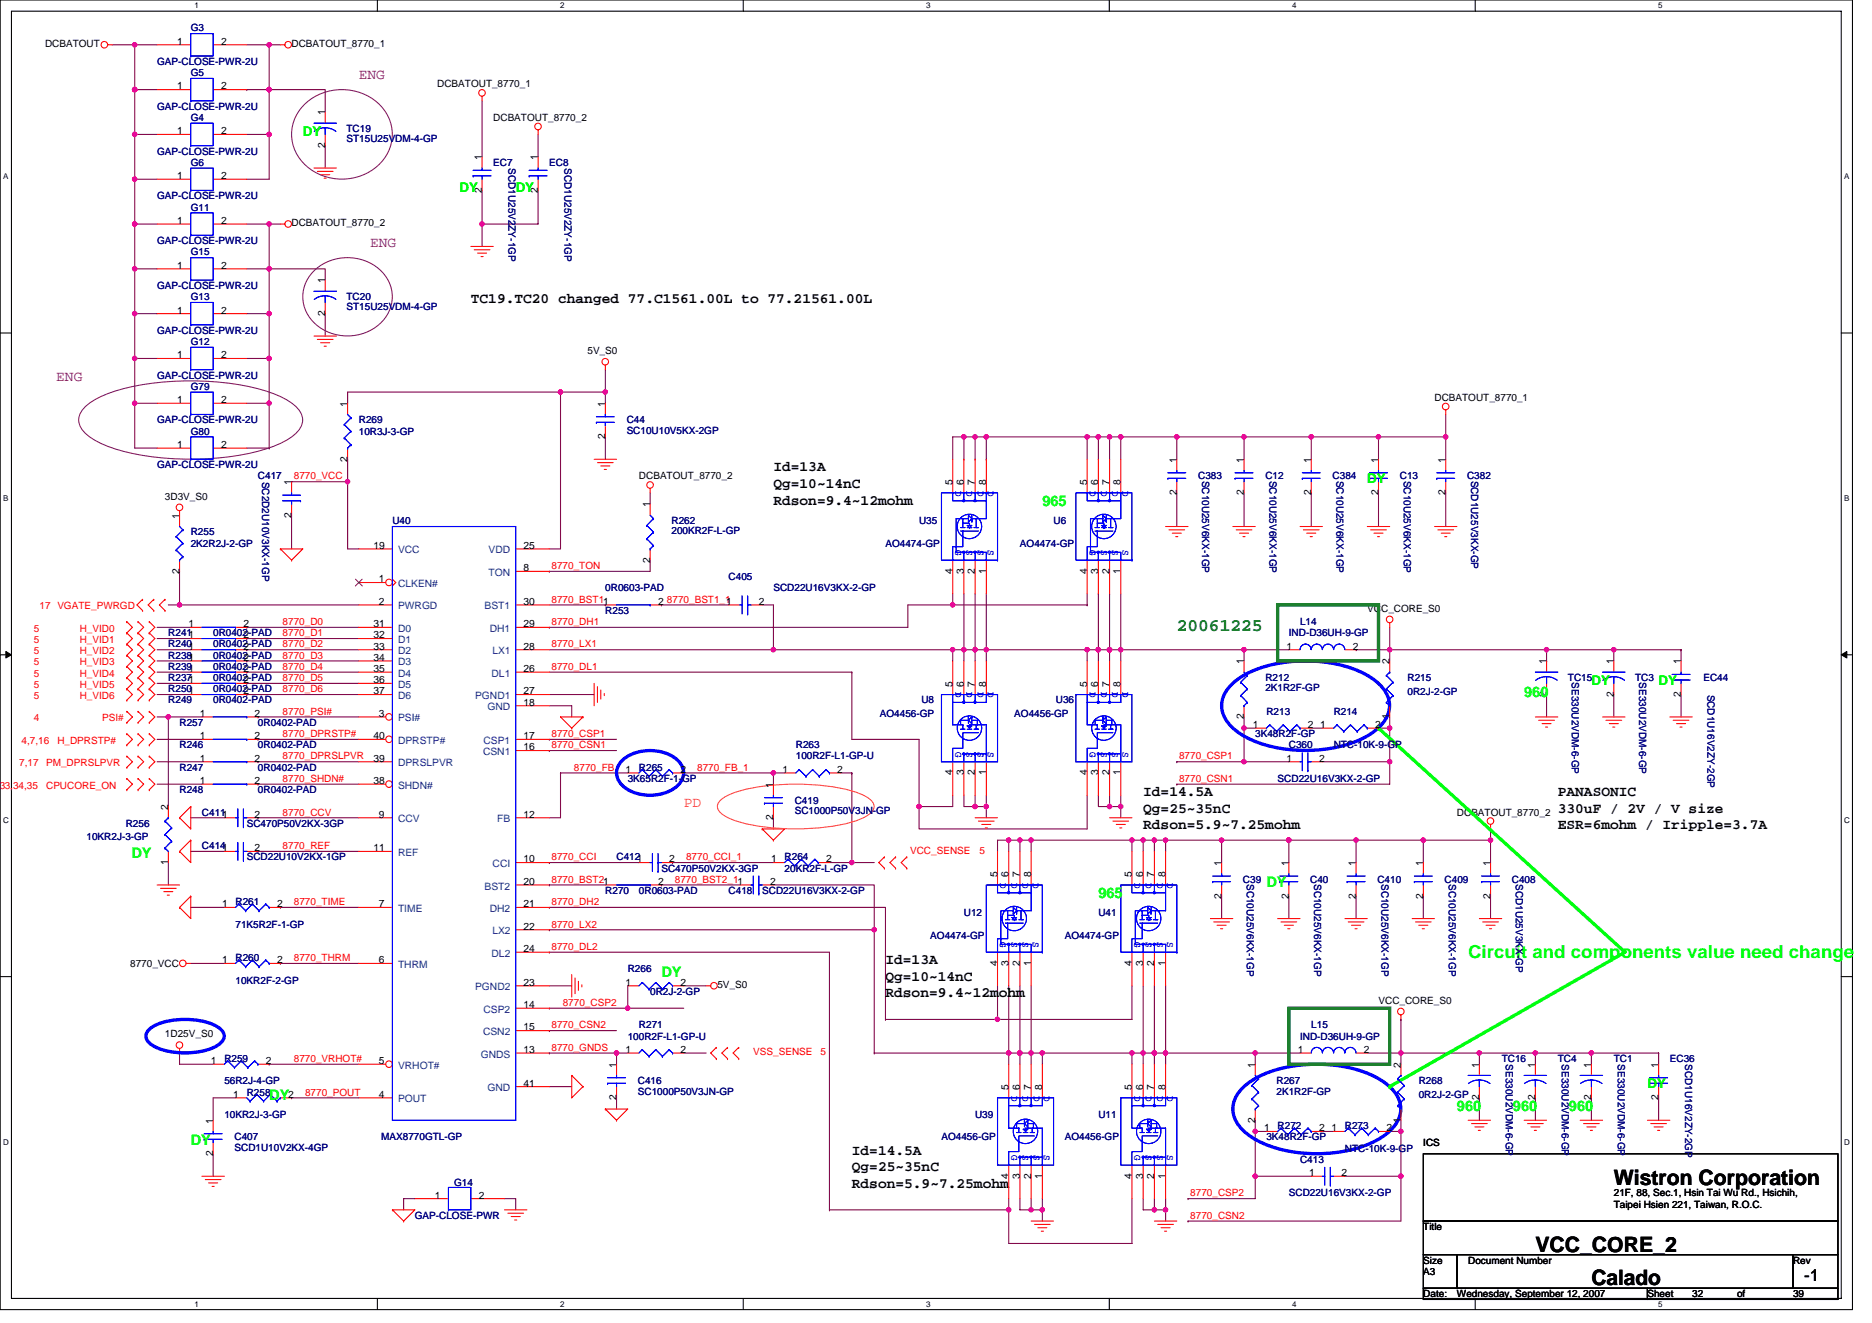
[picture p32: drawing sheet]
<svg xmlns="http://www.w3.org/2000/svg" width="297mm" height="210mm" viewBox="0 0 297 210" stroke-linecap="round" stroke-linejoin="round" font-family="sans-serif">
<defs><g id="words">
<g font-size="3.4">
<text x="256.1" y="188">Wistron Corporation</text>
<text x="243.6" y="198.7">VCC_CORE_2</text>
<text x="252.5" y="204">Calado</text>
</g>
<text font-size="2.8" fill="#008000" x="186.7" y="100.1">20061225</text>
<text font-size="2.8" fill="#0f0" x="233" y="152">Circuit and components value need change</text>
<text font-size="2.6" x="286.3" y="203.3">-1</text>
<g font-size="2.3" fill="#800080">
<text x="56.9" y="12.5">ENG</text>
<text x="58.7" y="39.2">ENG</text>
<text x="8.9" y="60.5">ENG</text>
</g>
<g font-size="2.3">
<text x="74.7" y="48.2">TC19.TC20 changed 77.C1561.00L to 77.21561.00L</text>
<text x="122.7" y="74.8">Id=13A</text>
<text x="122.7" y="77.4">Qg=10~14nC</text>
<text x="122.7" y="80.1">Rdson=9.4~12mohm</text>
<text x="181.4" y="126.4">Id=14.5A</text>
<text x="181.4" y="129">Qg=25~35nC</text>
<text x="181.4" y="131.6">Rdson=5.9~7.25mohm</text>
<text x="247.2" y="126.4">PANASONIC</text>
<text x="247.2" y="129">330uF / 2V / V size</text>
<text x="247.2" y="131.6">ESR=6mohm / Iripple=3.7A</text>
<text x="140.5" y="153.1">Id=13A</text>
<text x="140.5" y="155.7">Qg=10~14nC</text>
<text x="140.5" y="158.3">Rdson=9.4~12mohm</text>
<text x="135.2" y="183.3">Id=14.5A</text>
<text x="135.2" y="185.9">Qg=25~35nC</text>
<text x="135.2" y="188.5">Rdson=5.9~7.25mohm</text>
</g>
<g font-size="2.3" fill="#00ff40">
<text x="165.4" y="80.4">965</text>
<text x="241.8" y="110.6">960</text>
<text x="20.8" y="136.2">DY</text>
<text x="174.3" y="142.6">965</text>
<text x="201" y="140.8">DY</text>
<text x="104.9" y="155">DY</text>
<text x="42.7" y="174.6">DY</text>
<text x="231.2" y="176.4">960</text>
<text x="240.1" y="176.4">960</text>
<text x="249" y="176.4">960</text>
<text x="30.3" y="181.7">DY</text>
</g>
<text font-size="2.3" fill="#ff8000" x="108.5" y="128.1">PD</text>
<g font-size="2.1" fill="#0f0">
<text x="48" y="21.5">DY</text>
<text x="72.9" y="30.4">DY</text>
<text x="81.8" y="30.4">DY</text>
<text x="217" y="76.6">DY</text>
<text x="252.5" y="108.6">DY</text>
<text x="263.2" y="108.6">DY</text>
<text x="261.4" y="172.7">DY</text>
</g>
<g font-size="1.6" fill="#000080">
<text x="30.3" y="5">G3</text>
<text x="24.9" y="10.3">GAP-CLOSE-PWR-2U</text>
<text x="24.9" y="17.4">GAP-CLOSE-PWR-2U</text>
<text x="30.3" y="12.1">G5</text>
<text x="30.3" y="19.2">G4</text>
<text x="55" y="21">TC19</text>
<text x="55" y="22.6">ST15U25VDM-4-GP</text>
<text x="24.9" y="24.5">GAP-CLOSE-PWR-2U</text>
<text x="30.3" y="26.3">G6</text>
<text x="78.3" y="26.3">EC7</text>
<text x="80.7" y="26.7" transform="rotate(90 80.7 26.7)">SCD1U25V2ZY-1GP</text>
<text x="87.2" y="26.3">EC8</text>
<text x="89.6" y="26.7" transform="rotate(90 89.6 26.7)">SCD1U25V2ZY-1GP</text>
<text x="24.9" y="31.6">GAP-CLOSE-PWR-2U</text>
<text x="30.3" y="33.4">G11</text>
<text x="24.9" y="38.8">GAP-CLOSE-PWR-2U</text>
<text x="30.3" y="40.5">G15</text>
<text x="24.9" y="45.9">GAP-CLOSE-PWR-2U</text>
<text x="30.3" y="47.6">G13</text>
<text x="55" y="47.6">TC20</text>
<text x="24.9" y="53">GAP-CLOSE-PWR-2U</text>
<text x="55" y="49.3">ST15U25VDM-4-GP</text>
<text x="30.3" y="54.8">G12</text>
<text x="24.9" y="60.1">GAP-CLOSE-PWR-2U</text>
<text x="30.3" y="61.9">G79</text>
<text x="24.9" y="67.2">GAP-CLOSE-PWR-2U</text>
<text x="30.3" y="69">G80</text>
<text x="56.9" y="67.2">R269</text>
<text x="56.9" y="69">10R3J-3-GP</text>
<text x="99.4" y="67.2">C44</text>
<text x="99.4" y="68.8">SC10U10V5KX-2GP</text>
<text x="24.9" y="74.3">GAP-CLOSE-PWR-2U</text>
<text x="40.9" y="76.1">C417</text>
<text x="41.6" y="76.5" transform="rotate(90 41.6 76.5)">SC2D2U10V3KX-1GP</text>
<text x="190.1" y="76.1">C383</text>
<text x="190.8" y="76.3" transform="rotate(90 190.8 76.3)">SC10U25V6KX-1GP</text>
<text x="200.8" y="76.1">C12</text>
<text x="201.4" y="76.3" transform="rotate(90 201.4 76.3)">SC10U25V6KX-1GP</text>
<text x="211.5" y="76.1">C384</text>
<text x="212.1" y="76.3" transform="rotate(90 212.1 76.3)">SC10U25V6KX-1GP</text>
<text x="222.1" y="76.1">C13</text>
<text x="222.8" y="76.3" transform="rotate(90 222.8 76.3)">SC10U25V6KX-1GP</text>
<text x="232.8" y="76.1">C382</text>
<text x="233.4" y="76.3" transform="rotate(90 233.4 76.3)">SCD1U25V3KX-GP</text>
<text x="62.3" y="83.2">U40</text>
<text x="106.5" y="83.2">R262</text>
<text x="145.8" y="83.2">U35</text>
<text x="167.2" y="83.2">U6</text>
<text x="30.3" y="85">R255</text>
<text x="30.3" y="86.8">2K2R2J-2-GP</text>
<text x="106.5" y="84.8">200KR2F-L-GP</text>
<text x="140.5" y="86.8">AO4474-GP</text>
<text x="161.8" y="86.8">AO4474-GP</text>
<text x="96.1" y="93.9">0R0603-PAD</text>
<text x="115.6" y="92.1">C405</text>
<text x="122.7" y="93.9">SCD22U16V3KX-2-GP</text>
<text x="26.7" y="101">R2411</text>
<text x="33.8" y="101">0R0402-PAD</text>
<text x="96.1" y="97.4">R253</text>
<text x="204.5" y="101">IND-D36UH-9-GP</text>
<text x="206.3" y="99.2">L14</text>
<text x="26.7" y="102.8">R2401</text>
<text x="26.7" y="104.5">R2381</text>
<text x="26.7" y="106.3">R2391</text>
<text x="33.8" y="102.8">0R0402-PAD</text>
<text x="33.8" y="104.5">0R0402-PAD</text>
<text x="33.8" y="106.3">0R0402-PAD</text>
<text x="26.7" y="108.1">R2371</text>
<text x="26.7" y="111.7">R249</text>
<text x="26.7" y="109.9">R2501</text>
<text x="33.8" y="108.1">0R0402-PAD</text>
<text x="33.8" y="111.7">0R0402-PAD</text>
<text x="33.8" y="109.9">0R0402-PAD</text>
<text x="139.6" y="113.8">AO4456-GP</text>
<text x="146.2" y="111.7">U8</text>
<text x="160.9" y="113.8">AO4456-GP</text>
<text x="167.5" y="111.7">U36</text>
<text x="200.8" y="108.1">R212</text>
<text x="200.8" y="109.7">2K1R2F-GP</text>
<text x="201" y="113.4">R213</text>
<text x="211.6" y="113.4">R214</text>
<text x="223.3" y="108.1">R215</text>
<text x="223.3" y="110.2">0R2J-2-GP</text>
<text x="248.8" y="108.1">TC15</text>
<text x="249.4" y="108.3" transform="rotate(90 249.4 108.3)">SE330U2VDM-6-GP</text>
<text x="259.5" y="108.1">TC3</text>
<text x="260.1" y="108.3" transform="rotate(90 260.1 108.3)">SE330U2VDM-6-GP</text>
<text x="270.3" y="108.1">EC44</text>
<text x="271" y="110.2" transform="rotate(90 271 110.2)">SCD1U16V2ZY-2GP</text>
<text x="28.5" y="115.2">R257</text>
<text x="28.5" y="118.8">R246</text>
<text x="40.9" y="115.2">0R0402-PAD</text>
<text x="40.9" y="118.8">0R0402-PAD</text>
<text x="126.3" y="118.8">R263</text>
<text x="199.2" y="117">3K48R2F-GP</text>
<text x="204.5" y="118.8">C360</text>
<text x="211.6" y="118.8">NTC-10K-9-GP</text>
<text x="28.5" y="125.9">R248</text>
<text x="28.5" y="122.3">R247</text>
<text x="40.9" y="125.9">0R0402-PAD</text>
<text x="40.9" y="122.3">0R0402-PAD</text>
<text x="99.6" y="124.1">3K65R2F-1-GP</text>
<text x="101.4" y="122.3">R265</text>
<text x="126.3" y="120.5">100R2F-L1-GP-U</text>
<text x="202.7" y="124.1">SCD22U16V3KX-2-GP</text>
<text x="20" y="131.2">R256</text>
<text x="32" y="129.4">C4111</text>
<text x="39.2" y="131.2">SC470P50V2KX-3GP</text>
<text x="126.1" y="127.7">C419</text>
<text x="126.1" y="129.3">SC1000P50V3JN-GP</text>
<text x="13.7" y="133.4">10KR2J-3-GP</text>
<text x="32" y="134.8">C4141</text>
<text x="39.2" y="136.5">SCD22U10V2KX-1GP</text>
<text x="97.8" y="136.5">C4121</text>
<text x="124.5" y="136.5">R264</text>
<text x="37.4" y="143.7">R261</text>
<text x="96.1" y="141.9">R270</text>
<text x="101.4" y="141.9">0R0603-PAD</text>
<text x="104.9" y="138.3">SC470P50V2KX-3GP</text>
<text x="115.6" y="141.9">C418</text>
<text x="120.9" y="141.9">SCD22U16V3KX-2-GP</text>
<text x="124.5" y="138.3">20KR2F-L-GP</text>
<text x="197.2" y="140.1">C39</text>
<text x="197.9" y="140.3" transform="rotate(90 197.9 140.3)">SC10U25V6KX-1GP</text>
<text x="207.9" y="140.1">C40</text>
<text x="208.5" y="140.3" transform="rotate(90 208.5 140.3)">SC10U25V6KX-1GP</text>
<text x="218.6" y="140.1">C410</text>
<text x="219.2" y="140.3" transform="rotate(90 219.2 140.3)">SC10U25V6KX-1GP</text>
<text x="229.2" y="140.1">C409</text>
<text x="229.9" y="140.3" transform="rotate(90 229.9 140.3)">SC10U25V6KX-1GP</text>
<text x="239.9" y="140.1">C408</text>
<text x="240.5" y="140.3" transform="rotate(90 240.5 140.3)">SCD1U25V3KX-GP</text>
<text x="37.4" y="147.2">71K5R2F-1-GP</text>
<text x="147.6" y="149">AO4474-GP</text>
<text x="152.9" y="145.4">U12</text>
<text x="168.9" y="149">AO4474-GP</text>
<text x="174.3" y="145.4">U41</text>
<text x="37.4" y="152.5">R260</text>
<text x="99.6" y="154.3">R266</text>
<text x="37.4" y="156.1">10KR2F-2-GP</text>
<text x="103.2" y="157.9">0R2J-2-GP</text>
<text x="99.6" y="165">100R2F-L1-GP-U</text>
<text x="101.4" y="163.2">R271</text>
<text x="206.3" y="165">IND-D36UH-9-GP</text>
<text x="208.1" y="163.2">L15</text>
<text x="35.6" y="168.6">R259</text>
<text x="35.6" y="172.1">56R2J-4-GP</text>
<text x="39.2" y="173.9">R258</text>
<text x="101.2" y="172.1">C416</text>
<text x="101.2" y="173.7">SC1000P50V3JN-GP</text>
<text x="202.6" y="172.1">R267</text>
<text x="202.6" y="173.7">2K1R2F-GP</text>
<text x="225.1" y="172.1">R268</text>
<text x="238.3" y="168.6">TC16</text>
<text x="238.9" y="168.9" transform="rotate(90 238.9 168.9)">SE330U2VDM-6-GP</text>
<text x="247.2" y="168.6">TC4</text>
<text x="247.8" y="168.9" transform="rotate(90 247.8 168.9)">SE330U2VDM-6-GP</text>
<text x="256.1" y="168.6">TC1</text>
<text x="256.7" y="168.9" transform="rotate(90 256.7 168.9)">SE330U2VDM-6-GP</text>
<text x="265" y="168.6">EC36</text>
<text x="267.4" y="168.9" transform="rotate(90 267.4 168.9)">SCD1U16V2ZY-2GP</text>
<text x="35.6" y="177.4">10KR2J-3-GP</text>
<text x="154.7" y="177.4">U39</text>
<text x="174.3" y="177.4">U11</text>
<text x="202.7" y="179.2">R272</text>
<text x="213.4" y="179.2">R273</text>
<text x="225.1" y="174.2">0R2J-2-GP</text>
<text x="37.2" y="181">C407</text>
<text x="37.2" y="182.6">SCD1U10V2KX-4GP</text>
<text x="60.5" y="181">MAX8770GTL-GP</text>
<text x="149.4" y="181">AO4456-GP</text>
<text x="168.9" y="181">AO4456-GP</text>
<text x="201" y="181">3K48R2F-GP</text>
<text x="206.3" y="184.6">C413</text>
<text x="213.4" y="182.8">NTC-10K-9-GP</text>
<text x="72" y="188.3">G14</text>
<text x="204.5" y="189.9">SCD22U16V3KX-2-GP</text>
<text x="65.8" y="193.4">GAP-CLOSE-PWR</text>
</g>
<g font-size="1.6">
<text x="7.2" y="7.5">DCBATOUT</text>
<text x="28.1" y="7.1">1</text>
<text x="35.1" y="7.1">2</text>
<text x="46.3" y="7.5">DCBATOUT_8770_1</text>
<text x="28.1" y="14.2">1</text>
<text x="35.1" y="14.2">2</text>
<text x="69.4" y="13.9">DCBATOUT_8770_1</text>
<text x="28.1" y="21.3">1</text>
<text x="35.1" y="21.3">2</text>
<text x="51.6" y="23.5" transform="rotate(-90 51.6 23.5)">2</text>
<text x="51.6" y="18.3" transform="rotate(-90 51.6 18.3)">1</text>
<text x="78.3" y="19.2">DCBATOUT_8770_2</text>
<text x="28.1" y="28.4">1</text>
<text x="35.1" y="28.4">2</text>
<text x="76.5" y="25.4" transform="rotate(-90 76.5 25.4)">1</text>
<text x="85.4" y="25.4" transform="rotate(-90 85.4 25.4)">1</text>
<text x="28.1" y="35.5">1</text>
<text x="35.1" y="35.5">2</text>
<text x="46.3" y="35.9">DCBATOUT_8770_2</text>
<text x="76.5" y="30.6" transform="rotate(-90 76.5 30.6)">2</text>
<text x="85.4" y="30.6" transform="rotate(-90 85.4 30.6)">2</text>
<text x="28.1" y="42.7">1</text>
<text x="35.1" y="42.7">2</text>
<text x="51.6" y="45" transform="rotate(-90 51.6 45)">1</text>
<text x="28.1" y="49.8">1</text>
<text x="35.1" y="49.8">2</text>
<text x="51.6" y="50.2" transform="rotate(-90 51.6 50.2)">2</text>
<text x="28.1" y="56.9">1</text>
<text x="35.1" y="56.9">2</text>
<text x="93.2" y="56.2">5V_S0</text>
<text x="28.1" y="64">1</text>
<text x="35.1" y="64">2</text>
<text x="55.1" y="64.5" transform="rotate(-90 55.1 64.5)">1</text>
<text x="96" y="64.5" transform="rotate(-90 96 64.5)">1</text>
<text x="227.6" y="63.6">DCBATOUT_8770_1</text>
<text x="28.1" y="71.1">1</text>
<text x="35.1" y="71.1">2</text>
<text x="96" y="69.7" transform="rotate(-90 96 69.7)">2</text>
<text x="46.2" y="77" transform="rotate(-90 46.2 77)">1</text>
<text x="55.1" y="73.3" transform="rotate(-90 55.1 73.3)">2</text>
<text x="101.4" y="76.1">DCBATOUT_8770_2</text>
<text x="151.1" y="77" transform="rotate(-90 151.1 77)">5</text>
<text x="152.9" y="77" transform="rotate(-90 152.9 77)">6</text>
<text x="154.7" y="77" transform="rotate(-90 154.7 77)">7</text>
<text x="156.5" y="77" transform="rotate(-90 156.5 77)">8</text>
<text x="172.5" y="77" transform="rotate(-90 172.5 77)">5</text>
<text x="174.3" y="77" transform="rotate(-90 174.3 77)">6</text>
<text x="176" y="77" transform="rotate(-90 176 77)">7</text>
<text x="177.8" y="77" transform="rotate(-90 177.8 77)">8</text>
<text x="186.7" y="73.4" transform="rotate(-90 186.7 73.4)">1</text>
<text x="197.4" y="73.4" transform="rotate(-90 197.4 73.4)">1</text>
<text x="208" y="73.4" transform="rotate(-90 208 73.4)">1</text>
<text x="218.7" y="73.4" transform="rotate(-90 218.7 73.4)">1</text>
<text x="229.4" y="73.4" transform="rotate(-90 229.4 73.4)">1</text>
<text x="26.2" y="79.3">3D3V_S0</text>
<text x="28.5" y="82.3" transform="rotate(-90 28.5 82.3)">1</text>
<text x="46.2" y="82.2" transform="rotate(-90 46.2 82.2)">2</text>
<text x="103.1" y="80.5" transform="rotate(-90 103.1 80.5)">1</text>
<text x="186.7" y="78.6" transform="rotate(-90 186.7 78.6)">2</text>
<text x="197.4" y="78.6" transform="rotate(-90 197.4 78.6)">2</text>
<text x="208" y="78.6" transform="rotate(-90 208 78.6)">2</text>
<text x="218.7" y="78.6" transform="rotate(-90 218.7 78.6)">2</text>
<text x="229.4" y="78.6" transform="rotate(-90 229.4 78.6)">2</text>
<text x="59.2" y="87.1">19</text>
<text x="83.1" y="87.1">25</text>
<text x="103.1" y="89.3" transform="rotate(-90 103.1 89.3)">2</text>
<text x="28.5" y="91.1" transform="rotate(-90 28.5 91.1)">2</text>
<text x="60.1" y="92.4">1</text>
<text x="60.1" y="96">2</text>
<text x="83.1" y="90.7">8</text>
<text x="83.1" y="96">30</text>
<text x="104.4" y="96">2</text>
<text x="120.4" y="96">2</text>
<text x="151.1" y="91.1" transform="rotate(-90 151.1 91.1)">4</text>
<text x="152.9" y="91.1" transform="rotate(-90 152.9 91.1)">3</text>
<text x="154.7" y="91.1" transform="rotate(-90 154.7 91.1)">2</text>
<text x="156.5" y="91.1" transform="rotate(-90 156.5 91.1)">1</text>
<text x="172.5" y="91.1" transform="rotate(-90 172.5 91.1)">4</text>
<text x="174.3" y="91.1" transform="rotate(-90 174.3 91.1)">3</text>
<text x="176" y="91.1" transform="rotate(-90 176 91.1)">2</text>
<text x="177.8" y="91.1" transform="rotate(-90 177.8 91.1)">1</text>
<text x="29.9" y="99.5">1</text>
<text x="38.6" y="101.3">2</text>
<text x="38.6" y="99.5">2</text>
<text x="59.2" y="99.5">31</text>
<text x="59.2" y="101.3">32</text>
<text x="83.1" y="99.5">29</text>
<text x="217" y="97.1">VCC_CORE_S0</text>
<text x="38.6" y="106.7">2</text>
<text x="38.6" y="103.1">2</text>
<text x="38.6" y="104.9">2</text>
<text x="59.2" y="103.1">33</text>
<text x="59.2" y="104.9">34</text>
<text x="59.2" y="106.7">35</text>
<text x="83.1" y="103.1">28</text>
<text x="83.1" y="106.7">26</text>
<text x="197.4" y="105.4" transform="rotate(-90 197.4 105.4)">1</text>
<text x="204.1" y="103.1">1</text>
<text x="214.6" y="103.1">2</text>
<text x="220.5" y="105.4" transform="rotate(-90 220.5 105.4)">2</text>
<text x="245.4" y="105.4" transform="rotate(-90 245.4 105.4)">1</text>
<text x="256" y="105.4" transform="rotate(-90 256 105.4)">1</text>
<text x="266.7" y="105.4" transform="rotate(-90 266.7 105.4)">1</text>
<text x="31.7" y="113.8">1</text>
<text x="38.6" y="110.2">2</text>
<text x="38.6" y="108.4">2</text>
<text x="40.4" y="113.8">2</text>
<text x="59.2" y="108.4">36</text>
<text x="59.2" y="110.2">37</text>
<text x="60.1" y="113.8">3</text>
<text x="83.1" y="110.2">27</text>
<text x="83.1" y="112">18</text>
<text x="151.1" y="109" transform="rotate(-90 151.1 109)">5</text>
<text x="152.9" y="109" transform="rotate(-90 152.9 109)">6</text>
<text x="154.7" y="109" transform="rotate(-90 154.7 109)">7</text>
<text x="156.5" y="109" transform="rotate(-90 156.5 109)">8</text>
<text x="172.5" y="109" transform="rotate(-90 172.5 109)">5</text>
<text x="174.3" y="109" transform="rotate(-90 174.3 109)">6</text>
<text x="176" y="109" transform="rotate(-90 176 109)">7</text>
<text x="177.8" y="109" transform="rotate(-90 177.8 109)">8</text>
<text x="245.4" y="110.6" transform="rotate(-90 245.4 110.6)">2</text>
<text x="256" y="110.6" transform="rotate(-90 256 110.6)">2</text>
<text x="266.7" y="110.6" transform="rotate(-90 266.7 110.6)">2</text>
<text x="31.7" y="117.3">1</text>
<text x="40.4" y="117.3">2</text>
<text x="59.2" y="117.3">40</text>
<text x="83.1" y="117.3">17</text>
<text x="83.1" y="119.1">16</text>
<text x="197.4" y="114.2" transform="rotate(-90 197.4 114.2)">2</text>
<text x="198.8" y="115.5">1</text>
<text x="207.5" y="115.5">2</text>
<text x="209.5" y="115.5">1</text>
<text x="218.2" y="115.5">2</text>
<text x="220.5" y="114.2" transform="rotate(-90 220.5 114.2)">1</text>
<text x="31.7" y="124.4">1</text>
<text x="31.7" y="120.9">1</text>
<text x="40.4" y="124.4">2</text>
<text x="40.4" y="120.9">2</text>
<text x="59.2" y="124.4">38</text>
<text x="59.2" y="120.9">39</text>
<text x="99.2" y="122.7">1</text>
<text x="108" y="122.7">2</text>
<text x="122.7" y="125" transform="rotate(-90 122.7 125)">1</text>
<text x="124.1" y="122.7">1</text>
<text x="132.9" y="122.7">2</text>
<text x="151.1" y="123.1" transform="rotate(-90 151.1 123.1)">4</text>
<text x="152.9" y="123.1" transform="rotate(-90 152.9 123.1)">3</text>
<text x="154.7" y="123.1" transform="rotate(-90 154.7 123.1)">2</text>
<text x="156.5" y="123.1" transform="rotate(-90 156.5 123.1)">1</text>
<text x="172.5" y="123.1" transform="rotate(-90 172.5 123.1)">4</text>
<text x="174.3" y="123.1" transform="rotate(-90 174.3 123.1)">3</text>
<text x="176" y="123.1" transform="rotate(-90 176 123.1)">2</text>
<text x="177.8" y="123.1" transform="rotate(-90 177.8 123.1)">1</text>
<text x="204.1" y="120.9">1</text>
<text x="209.3" y="120.9">2</text>
<text x="26.7" y="128.5" transform="rotate(-90 26.7 128.5)">2</text>
<text x="40.4" y="129.8">2</text>
<text x="60.1" y="129.8">9</text>
<text x="83.1" y="129.8">12</text>
<text x="122.7" y="130.2" transform="rotate(-90 122.7 130.2)">2</text>
<text x="231.2" y="129.4">DCBATOUT_8770_2</text>
<text x="26.7" y="137.3" transform="rotate(-90 26.7 137.3)">1</text>
<text x="40.4" y="135.1">2</text>
<text x="59.2" y="135.1">11</text>
<text x="83.1" y="136.9">10</text>
<text x="106.2" y="136.9">2</text>
<text x="122.4" y="136.9">1</text>
<text x="131.1" y="136.9">2</text>
<text x="193.8" y="137.4" transform="rotate(-90 193.8 137.4)">1</text>
<text x="204.5" y="137.4" transform="rotate(-90 204.5 137.4)">1</text>
<text x="215.2" y="137.4" transform="rotate(-90 215.2 137.4)">1</text>
<text x="225.8" y="137.4" transform="rotate(-90 225.8 137.4)">1</text>
<text x="236.5" y="137.4" transform="rotate(-90 236.5 137.4)">1</text>
<text x="35.2" y="144">1</text>
<text x="44" y="144">2</text>
<text x="60.1" y="144">7</text>
<text x="83.1" y="144">21</text>
<text x="83.1" y="140.4">20</text>
<text x="104.4" y="140.4">2</text>
<text x="122.2" y="140.4">2</text>
<text x="158.3" y="139.2" transform="rotate(-90 158.3 139.2)">5</text>
<text x="160" y="139.2" transform="rotate(-90 160 139.2)">6</text>
<text x="161.8" y="139.2" transform="rotate(-90 161.8 139.2)">7</text>
<text x="163.6" y="139.2" transform="rotate(-90 163.6 139.2)">8</text>
<text x="179.6" y="139.2" transform="rotate(-90 179.6 139.2)">5</text>
<text x="181.4" y="139.2" transform="rotate(-90 181.4 139.2)">6</text>
<text x="183.2" y="139.2" transform="rotate(-90 183.2 139.2)">7</text>
<text x="184.9" y="139.2" transform="rotate(-90 184.9 139.2)">8</text>
<text x="193.8" y="142.6" transform="rotate(-90 193.8 142.6)">2</text>
<text x="204.5" y="142.6" transform="rotate(-90 204.5 142.6)">2</text>
<text x="215.2" y="142.6" transform="rotate(-90 215.2 142.6)">2</text>
<text x="225.8" y="142.6" transform="rotate(-90 225.8 142.6)">2</text>
<text x="236.5" y="142.6" transform="rotate(-90 236.5 142.6)">2</text>
<text x="83.1" y="147.6">22</text>
<text x="20.7" y="153.4">8770_VCC</text>
<text x="35.2" y="152.9">1</text>
<text x="44" y="152.9">2</text>
<text x="60.1" y="152.9">6</text>
<text x="83.1" y="151.1">24</text>
<text x="158.3" y="153.3" transform="rotate(-90 158.3 153.3)">4</text>
<text x="160" y="153.3" transform="rotate(-90 160 153.3)">3</text>
<text x="161.8" y="153.3" transform="rotate(-90 161.8 153.3)">2</text>
<text x="163.6" y="153.3" transform="rotate(-90 163.6 153.3)">1</text>
<text x="179.6" y="153.3" transform="rotate(-90 179.6 153.3)">4</text>
<text x="181.4" y="153.3" transform="rotate(-90 181.4 153.3)">3</text>
<text x="183.2" y="153.3" transform="rotate(-90 183.2 153.3)">2</text>
<text x="184.9" y="153.3" transform="rotate(-90 184.9 153.3)">1</text>
<text x="83.1" y="160">14</text>
<text x="83.1" y="156.4">23</text>
<text x="99.2" y="156.4">1</text>
<text x="108" y="156.4">2</text>
<text x="113.8" y="156.8">5V_S0</text>
<text x="218.7" y="159.3">VCC_CORE_S0</text>
<text x="26.2" y="164.6">1D25V_S0</text>
<text x="83.1" y="167.1">13</text>
<text x="83.1" y="163.6">15</text>
<text x="99.2" y="167.1">1</text>
<text x="108" y="167.1">2</text>
<text x="205.9" y="167.1">1</text>
<text x="216.4" y="167.1">2</text>
<text x="33.5" y="168.9">1</text>
<text x="42.2" y="168.9">2</text>
<text x="60.1" y="168.9">5</text>
<text x="83.1" y="172.4">41</text>
<text x="97.8" y="169.4" transform="rotate(-90 97.8 169.4)">1</text>
<text x="160" y="173" transform="rotate(-90 160 173)">5</text>
<text x="161.8" y="173" transform="rotate(-90 161.8 173)">6</text>
<text x="163.6" y="173" transform="rotate(-90 163.6 173)">7</text>
<text x="165.4" y="173" transform="rotate(-90 165.4 173)">8</text>
<text x="179.6" y="173" transform="rotate(-90 179.6 173)">5</text>
<text x="181.4" y="173" transform="rotate(-90 181.4 173)">6</text>
<text x="183.2" y="173" transform="rotate(-90 183.2 173)">7</text>
<text x="184.9" y="173" transform="rotate(-90 184.9 173)">8</text>
<text x="199.2" y="169.4" transform="rotate(-90 199.2 169.4)">1</text>
<text x="222.3" y="169.4" transform="rotate(-90 222.3 169.4)">2</text>
<text x="234.7" y="169.4" transform="rotate(-90 234.7 169.4)">1</text>
<text x="243.6" y="169.4" transform="rotate(-90 243.6 169.4)">1</text>
<text x="252.5" y="169.4" transform="rotate(-90 252.5 169.4)">1</text>
<text x="263.2" y="169.4" transform="rotate(-90 263.2 169.4)">1</text>
<text x="33.8" y="178.3" transform="rotate(-90 33.8 178.3)">1</text>
<text x="37" y="174.2">1</text>
<text x="45.7" y="174.2">2</text>
<text x="60.1" y="174.2">4</text>
<text x="97.8" y="174.6" transform="rotate(-90 97.8 174.6)">2</text>
<text x="199.2" y="178.2" transform="rotate(-90 199.2 178.2)">2</text>
<text x="200.6" y="179.6">1</text>
<text x="209.3" y="179.6">2</text>
<text x="211.3" y="179.6">1</text>
<text x="220" y="179.6">2</text>
<text x="222.3" y="178.2" transform="rotate(-90 222.3 178.2)">1</text>
<text x="234.7" y="174.6" transform="rotate(-90 234.7 174.6)">2</text>
<text x="243.6" y="174.6" transform="rotate(-90 243.6 174.6)">2</text>
<text x="252.5" y="174.6" transform="rotate(-90 252.5 174.6)">2</text>
<text x="263.2" y="174.6" transform="rotate(-90 263.2 174.6)">2</text>
<text x="33.8" y="183.5" transform="rotate(-90 33.8 183.5)">2</text>
<text x="225.8" y="181.9">ICS</text>
<text x="69" y="190.2">1</text>
<text x="76" y="190.2">2</text>
<text x="160" y="187.1" transform="rotate(-90 160 187.1)">4</text>
<text x="161.8" y="187.1" transform="rotate(-90 161.8 187.1)">3</text>
<text x="163.6" y="187.1" transform="rotate(-90 163.6 187.1)">2</text>
<text x="165.4" y="187.1" transform="rotate(-90 165.4 187.1)">1</text>
<text x="179.6" y="187.1" transform="rotate(-90 179.6 187.1)">4</text>
<text x="181.4" y="187.1" transform="rotate(-90 181.4 187.1)">3</text>
<text x="183.2" y="187.1" transform="rotate(-90 183.2 187.1)">2</text>
<text x="184.9" y="187.1" transform="rotate(-90 184.9 187.1)">1</text>
<text x="207.7" y="186.7">1</text>
<text x="212.9" y="186.7">2</text>
<text x="256.1" y="189.9">21F, 88, Sec.1, Hsin Tai Wu Rd., Hsichih,</text>
<text x="256.1" y="191.7">Taipei Hsien 221, Taiwan, R.O.C.</text>
<text x="225.8" y="195.2">Title</text>
<text x="225.8" y="202.3">A3</text>
<text x="225.8" y="200.6">Size</text>
<text x="233" y="200.6">Document Number</text>
<text x="284.5" y="200.6">Rev</text>
<text x="225.8" y="205.9">Date:</text>
<text x="231.2" y="205.9">Wednesday, September 12, 2007</text>
<text x="261.4" y="205.9">Sheet</text>
<text x="268.5" y="205.9">32</text>
<text x="275.6" y="205.9">of</text>
<text x="284.5" y="205.9">39</text>
</g>
<g font-size="1.6" fill="#f00">
<text x="46.6" y="76.1">8770_VCC</text>
<text x="87.5" y="95.7">8770_BST11</text>
<text x="87.5" y="90.3">8770_TON</text>
<text x="105.8" y="95.7">8770_BST1_11</text>
<text x="5.4" y="100.3">5</text>
<text x="6.3" y="96.7">17 VGATE_PWRGD</text>
<text x="12.7" y="100.3">H_VID0</text>
<text x="44.8" y="99.2">8770_D0</text>
<text x="44.8" y="101">8770_D1</text>
<text x="87.5" y="99.2">8770_DH1</text>
<text x="5.4" y="102">5</text>
<text x="5.4" y="103.8">5</text>
<text x="5.4" y="105.6">5</text>
<text x="5.4" y="107.4">5</text>
<text x="12.7" y="102">H_VID1</text>
<text x="12.7" y="103.8">H_VID2</text>
<text x="12.7" y="105.6">H_VID3</text>
<text x="12.7" y="107.4">H_VID4</text>
<text x="44.8" y="102.8">8770_D2</text>
<text x="44.8" y="104.5">8770_D3</text>
<text x="44.8" y="106.3">8770_D4</text>
<text x="87.5" y="102.8">8770_LX1</text>
<text x="87.5" y="106.3">8770_DL1</text>
<text x="5.4" y="109.2">5</text>
<text x="5.4" y="110.9">5</text>
<text x="12.7" y="109.2">H_VID5</text>
<text x="12.7" y="110.9">H_VID6</text>
<text x="44.8" y="108.1">8770_D5</text>
<text x="44.8" y="109.9">8770_D6</text>
<text x="44.8" y="113.4">8770_PSI#</text>
<text x="3.4" y="118">4,7,16</text>
<text x="5.4" y="114.5">4</text>
<text x="9.1" y="118">H_DPRSTP#</text>
<text x="16.2" y="114.5">PSI#</text>
<text x="44.8" y="117">8770_DPRSTP#</text>
<text x="87.5" y="118.8">8770_CSN1</text>
<text x="87.5" y="117">8770_CSP1</text>
<text x="-.1" y="125.2">33,34,35</text>
<text x="3.1" y="121.6">7,17</text>
<text x="7.3" y="121.6">PM_DPRSLPVR</text>
<text x="7.3" y="125.2">CPUCORE_ON</text>
<text x="44.8" y="120.5">8770_DPRSLPVR</text>
<text x="44.8" y="124.1">8770_SHDN#</text>
<text x="91.1" y="122.3">8770_FB</text>
<text x="110.6" y="122.3">8770_FB_1</text>
<text x="187.1" y="120.5">8770_CSP1</text>
<text x="187.1" y="124.1">8770_CSN1</text>
<text x="44.8" y="129.4">8770_CCV</text>
<text x="44.8" y="134.8">8770_REF</text>
<text x="87.5" y="136.5">8770_CCI</text>
<text x="108.9" y="136.5">8770_CCI_1</text>
<text x="144.4" y="135.5">VCC_SENSE</text>
<text x="155.4" y="135.5">5</text>
<text x="46.6" y="143.7">8770_TIME</text>
<text x="87.5" y="143.7">8770_DH2</text>
<text x="87.5" y="140.1">8770_BST21</text>
<text x="107.1" y="140.1">8770_BST2_11</text>
<text x="87.5" y="147.2">8770_LX2</text>
<text x="46.6" y="152.5">8770_THRM</text>
<text x="87.5" y="150.8">8770_DL2</text>
<text x="89.3" y="159.7">8770_CSP2</text>
<text x="87.5" y="166.8">8770_GNDS</text>
<text x="87.5" y="163.2">8770_CSN2</text>
<text x="119.5" y="167.5">VSS_SENSE</text>
<text x="130.2" y="167.5">5</text>
<text x="46.6" y="168.6">8770_VRHOT#</text>
<text x="48.4" y="173.9">8770_POUT</text>
<text x="188.9" y="189.9">8770_CSP2</text>
<text x="188.9" y="193.4">8770_CSN2</text>
</g>
<g font-size="1.6" fill="#00f">
<text x="151.6" y="77.9" transform="rotate(90 151.6 77.9)">D</text>
<text x="153.4" y="77.9" transform="rotate(90 153.4 77.9)">D</text>
<text x="155.1" y="77.9" transform="rotate(90 155.1 77.9)">D</text>
<text x="156.8" y="77.9" transform="rotate(90 156.8 77.9)">D</text>
<text x="172.9" y="77.9" transform="rotate(90 172.9 77.9)">D</text>
<text x="174.7" y="77.9" transform="rotate(90 174.7 77.9)">D</text>
<text x="176.5" y="77.9" transform="rotate(90 176.5 77.9)">D</text>
<text x="178.1" y="77.9" transform="rotate(90 178.1 77.9)">D</text>
<text x="151.6" y="87.3" transform="rotate(90 151.6 87.3)">G</text>
<text x="153.4" y="87.3" transform="rotate(90 153.4 87.3)">S</text>
<text x="155.1" y="87.3" transform="rotate(90 155.1 87.3)">S</text>
<text x="156.8" y="87.3" transform="rotate(90 156.8 87.3)">S</text>
<text x="172.9" y="87.3" transform="rotate(90 172.9 87.3)">G</text>
<text x="174.7" y="87.3" transform="rotate(90 174.7 87.3)">S</text>
<text x="176.5" y="87.3" transform="rotate(90 176.5 87.3)">S</text>
<text x="178.1" y="87.3" transform="rotate(90 178.1 87.3)">S</text>
<text x="151.6" y="109.9" transform="rotate(90 151.6 109.9)">D</text>
<text x="153.4" y="109.9" transform="rotate(90 153.4 109.9)">D</text>
<text x="155.1" y="109.9" transform="rotate(90 155.1 109.9)">D</text>
<text x="156.8" y="109.9" transform="rotate(90 156.8 109.9)">D</text>
<text x="172.9" y="109.9" transform="rotate(90 172.9 109.9)">D</text>
<text x="174.7" y="109.9" transform="rotate(90 174.7 109.9)">D</text>
<text x="176.5" y="109.9" transform="rotate(90 176.5 109.9)">D</text>
<text x="178.1" y="109.9" transform="rotate(90 178.1 109.9)">D</text>
<text x="151.6" y="119.3" transform="rotate(90 151.6 119.3)">G</text>
<text x="153.4" y="119.3" transform="rotate(90 153.4 119.3)">S</text>
<text x="155.1" y="119.3" transform="rotate(90 155.1 119.3)">S</text>
<text x="156.8" y="119.3" transform="rotate(90 156.8 119.3)">S</text>
<text x="172.9" y="119.3" transform="rotate(90 172.9 119.3)">G</text>
<text x="174.7" y="119.3" transform="rotate(90 174.7 119.3)">S</text>
<text x="176.5" y="119.3" transform="rotate(90 176.5 119.3)">S</text>
<text x="178.1" y="119.3" transform="rotate(90 178.1 119.3)">S</text>
<text x="158.7" y="140.1" transform="rotate(90 158.7 140.1)">D</text>
<text x="160.5" y="140.1" transform="rotate(90 160.5 140.1)">D</text>
<text x="162.3" y="140.1" transform="rotate(90 162.3 140.1)">D</text>
<text x="163.9" y="140.1" transform="rotate(90 163.9 140.1)">D</text>
<text x="180" y="140.1" transform="rotate(90 180 140.1)">D</text>
<text x="181.8" y="140.1" transform="rotate(90 181.8 140.1)">D</text>
<text x="183.6" y="140.1" transform="rotate(90 183.6 140.1)">D</text>
<text x="185.2" y="140.1" transform="rotate(90 185.2 140.1)">D</text>
<text x="158.7" y="149.5" transform="rotate(90 158.7 149.5)">G</text>
<text x="160.5" y="149.5" transform="rotate(90 160.5 149.5)">S</text>
<text x="162.3" y="149.5" transform="rotate(90 162.3 149.5)">S</text>
<text x="163.9" y="149.5" transform="rotate(90 163.9 149.5)">S</text>
<text x="180" y="149.5" transform="rotate(90 180 149.5)">G</text>
<text x="181.8" y="149.5" transform="rotate(90 181.8 149.5)">S</text>
<text x="183.6" y="149.5" transform="rotate(90 183.6 149.5)">S</text>
<text x="185.2" y="149.5" transform="rotate(90 185.2 149.5)">S</text>
<text x="160.5" y="173.9" transform="rotate(90 160.5 173.9)">D</text>
<text x="162.3" y="173.9" transform="rotate(90 162.3 173.9)">D</text>
<text x="164" y="173.9" transform="rotate(90 164 173.9)">D</text>
<text x="165.6" y="173.9" transform="rotate(90 165.6 173.9)">D</text>
<text x="180" y="173.9" transform="rotate(90 180 173.9)">D</text>
<text x="181.8" y="173.9" transform="rotate(90 181.8 173.9)">D</text>
<text x="183.6" y="173.9" transform="rotate(90 183.6 173.9)">D</text>
<text x="185.2" y="173.9" transform="rotate(90 185.2 173.9)">D</text>
<text x="160.5" y="183.3" transform="rotate(90 160.5 183.3)">G</text>
<text x="162.3" y="183.3" transform="rotate(90 162.3 183.3)">S</text>
<text x="164" y="183.3" transform="rotate(90 164 183.3)">S</text>
<text x="165.6" y="183.3" transform="rotate(90 165.6 183.3)">S</text>
<text x="180" y="183.3" transform="rotate(90 180 183.3)">G</text>
<text x="181.8" y="183.3" transform="rotate(90 181.8 183.3)">S</text>
<text x="183.6" y="183.3" transform="rotate(90 183.6 183.3)">S</text>
<text x="185.2" y="183.3" transform="rotate(90 185.2 183.3)">S</text>
</g>
<g font-size="1.6" fill="#004080">
<text x="63.2" y="87.8">VCC</text>
<text x="77.5" y="87.8">VDD</text>
<text x="63.2" y="93.2">CLKEN#</text>
<text x="77.5" y="91.4">TON</text>
<text x="63.2" y="96.7">PWRGD</text>
<text x="63.2" y="100.3">D0</text>
<text x="76.9" y="96.7">BST1</text>
<text x="77.7" y="100.3">DH1</text>
<text x="63.2" y="102.1">D1</text>
<text x="63.2" y="103.8">D2</text>
<text x="63.2" y="105.6">D3</text>
<text x="63.2" y="107.4">D4</text>
<text x="78" y="107.4">DL1</text>
<text x="78.1" y="103.8">LX1</text>
<text x="63.2" y="109.2">D5</text>
<text x="63.2" y="111">D6</text>
<text x="75.4" y="111">PGND1</text>
<text x="77.4" y="112.7">GND</text>
<text x="63.2" y="114.5">PSI#</text>
<text x="63.2" y="118.1">DPRSTP#</text>
<text x="76.6" y="119.8">CSN1</text>
<text x="76.7" y="118.1">CSP1</text>
<text x="63.2" y="125.2">SHDN#</text>
<text x="63.2" y="121.6">DPRSLPVR</text>
<text x="63.2" y="130.5">CCV</text>
<text x="78.9" y="130.5">FB</text>
<text x="63.2" y="135.8">REF</text>
<text x="78.2" y="137.6">CCI</text>
<text x="76.9" y="141.2">BST2</text>
<text x="63.2" y="144.7">TIME</text>
<text x="77.7" y="144.7">DH2</text>
<text x="78.1" y="148.3">LX2</text>
<text x="63.2" y="153.6">THRM</text>
<text x="78" y="151.8">DL2</text>
<text x="75.4" y="157.2">PGND2</text>
<text x="76.7" y="160.7">CSP2</text>
<text x="76.3" y="167.9">GNDS</text>
<text x="76.6" y="164.3">CSN2</text>
<text x="63.2" y="169.6">VRHOT#</text>
<text x="77.4" y="173.2">GND</text>
<text x="63.2" y="175">POUT</text>
</g>
<g font-size="1.3">
<text x="30.8" y="1.3">1</text>
<text x="88.9" y="1.3">2</text>
<text x="147" y="1.3">3</text>
<text x="205" y="1.3">4</text>
<text x="263.1" y="1.3">5</text>
<text x=".5" y="28.4">A</text>
<text x="292.6" y="28.4">A</text>
<text x=".5" y="79.5">B</text>
<text x="292.6" y="79.5">B</text>
<text x=".5" y="130.6">C</text>
<text x="292.6" y="130.6">C</text>
<text x=".5" y="181.7">D</text>
<text x="292.6" y="181.7">D</text>
<text x="30.8" y="207.4">1</text>
<text x="88.9" y="207.4">2</text>
<text x="147" y="207.4">3</text>
<text x="205" y="207.4">4</text>
<text x="263.1" y="207.4">5</text>
</g>
</g></defs>
<path d="M0 0h293.9v207.9h-293.9zM1.8 1.8h290.4v204.3h-290.4z" fill="none" stroke="#000" stroke-width=".17"/>
<g fill="#fff">
<path d="M30.8 .2h.7v1.4h-.7z"/>
<path d="M30.8 206.3h.7v1.4h-.7z"/>
</g>
<path d="M59.9 0v1.8M59.9 206.1v1.8" fill="none" stroke="#000" stroke-width=".17"/>
<g fill="#fff">
<path d="M88.9 .2h.7v1.4h-.7z"/>
<path d="M88.9 206.3h.7v1.4h-.7z"/>
</g>
<path d="M117.9 0v1.8M117.9 206.1v1.8" fill="none" stroke="#000" stroke-width=".17"/>
<g fill="#fff">
<path d="M147 .2h.7v1.4h-.7z"/>
<path d="M147 206.3h.7v1.4h-.7z"/>
</g>
<path d="M176 0v1.8M176 206.1v1.8" fill="none" stroke="#000" stroke-width=".17"/>
<g fill="#fff">
<path d="M205 .2h.7v1.4h-.7z"/>
<path d="M205 206.3h.7v1.4h-.7z"/>
</g>
<path d="M234.1 0v1.8M234.1 206.1v1.8" fill="none" stroke="#000" stroke-width=".17"/>
<g fill="#fff">
<path d="M263.1 .2h.7v1.4h-.7z"/>
<path d="M263.1 206.3h.7v1.4h-.7z"/>
<path d="M.5 27.3h.8v1.4h-.8z"/>
<path d="M292.6 27.3h.9v1.4h-.9z"/>
<path d="M.5 78.4h.8v1.4h-.8z"/>
<path d="M292.6 78.4h.9v1.4h-.9z"/>
</g>
<path d="M0 52.9h1.8M292.2 52.9h1.7" fill="none" stroke="#000" stroke-width=".17"/>
<g fill="#fff">
<path d="M.5 129.5h.9v1.4h-.9z"/>
<path d="M292.6 129.5h.9v1.4h-.9z"/>
</g>
<path d="M0 103.9h1.8M292.2 103.9h1.7" fill="none" stroke="#000" stroke-width=".17"/>
<path d="M.9 103.4l.9 .5-.9 .5zM292.2 103.9l.8-.5v1z" fill="#000" stroke="#000" stroke-width=".16"/>
<g fill="#fff">
<path d="M.5 180.5h.9v1.4h-.9z"/>
<path d="M292.6 180.5h.9v1.4h-.9z"/>
</g>
<path d="M0 155h1.8M292.2 155h1.7M225.8 199.1h5.4v5.4h-5.4zM225.8 183.1h65.8v10.7h-65.8zM225.8 193.8h65.8v5.3h-65.8zM231.2 199.1h53.3v5.4h-53.3zM284.5 199.1h7.1v5.4h-7.1zM225.8 204.5h35.6v1.7h-35.6zM261.4 204.5h30.2v1.7h-30.2z" fill="none" stroke="#000" stroke-width=".17"/>
<g fill="none" stroke="#800040" stroke-width=".17">
<path d="M17.8 7.1h3.6M21.4 7.1h3.5M21.4 7.1h.1M21.4 14.2h.1M21.4 7.1v35.6M21.4 14.2h3.5M39.2 14.2h.1M39.2 7.1h3.5M39.2 14.2h3.5M42.7 7.1h.1M42.7 14.2v7.1M42.7 14.2h8.9v3.6"/>
<path d="M42.7 7.1h1.8M42.7 7.1v7.1M76.5 16v8.9M21.4 35.6h3.5M21.4 35.6h.1M21.4 28.4h3.5M21.4 21.3h3.5M21.4 21.3h.1M21.4 28.4h.1M39.2 35.6h3.5M39.2 21.3h3.5M42.7 35.6h.1"/>
<path d="M42.7 21.3v7.1h-3.5M42.7 21.3h.1M42.7 35.6h1.8M42.7 35.6v7.1M51.6 23.1v3.6M76.5 35.6h.1M76.5 30.2v5.4h8.9v-5.4M76.5 35.6v3.5M85.4 21.3v3.6M21.4 42.7h3.5M21.4 42.7v7.1h3.5M21.4 56.9h.1"/>
<path d="M21.4 56.9h3.5M21.4 49.8v14.2M39.2 42.7h3.5M39.2 56.9h3.5M42.7 42.7v7.1h-3.5M42.7 56.9h.1M42.7 42.7h8.9v1.7M42.7 49.8v21.3M51.6 49.8v3.5M96.1 58.7v3.5M21.4 64h3.5M21.4 64v7.1h3.5"/>
<path d="M21.4 64h.1M39.2 64h3.5M39.2 71.1h3.5M42.7 64h.1M42.7 71.1h.1M46.3 76.5h.1M46.3 76.5h8.9M55.2 72.9v3.6M55.2 76.5v10.6h1.7M55.2 76.5h.1M88.9 62.2h-33.7v1.8M88.9 62.2h7.2"/>
<path d="M88.9 62.2v24.9h-1.7M88.9 62.2h.1M96.1 62.2h.1M96.1 69.3v3.6M96.1 62.2v1.8M103.2 78.2v1.8M152.9 69.3h-1.7v3.6M152.9 72.9h.1M152.9 69.3h1.8M152.9 69.3v3.6M154.7 72.9h.1M154.7 69.3h1.8"/>
<path d="M154.7 69.3v3.6M156.5 72.9h.1M156.5 69.3h16M156.5 69.3v3.6M172.5 69.3v3.6M172.5 69.3h.1M172.5 69.3h1.8M174.3 72.9h.1M174.3 69.3h1.8M174.3 69.3v3.6M176.1 72.9h.1M176.1 69.3h1.7"/>
<path d="M176.1 69.3v3.6M177.8 69.3h8.9v3.6M177.8 69.3h.1M177.8 69.3v3.6M186.7 78.2v5.4M186.7 69.3h10.7v3.6M186.7 69.3h.1M197.4 78.2v5.4M197.4 69.3h10.7v3.6M197.4 69.3h.1M208.1 78.2v5.4M208.1 69.3h10.6v3.6"/>
<path d="M208.1 69.3h.1M218.7 78.2v5.4M218.7 69.3h.1M218.7 69.3h10.7M229.4 78.2v5.4M229.4 69.3v3.6M229.4 65.8v3.5M24.9 99.6h5.4M26.7 96h1.8M28.5 96h28.4M28.5 90.7h.1M28.5 90.7v5.3"/>
<path d="M39.2 99.6h.1M39.2 99.6h17.7M46.3 81.8v5.3M87.2 99.6h.1M87.2 90.7h.1M87.2 96h8.9M96.1 96h.1M103.2 88.9v1.8h-16M104.9 96h.1M104.9 96h10.7M120.9 96h1.8v7.1M151.2 94.2v1.8h-7.1v3.6h-56.9"/>
<path d="M151.2 96h21.3M152.9 94.2v8.9M154.7 94.2v8.9h-1.8M156.5 94.2v8.9M172.5 96h.1M172.5 94.2v1.8M174.3 94.2h.1M174.3 94.2v10.7M176.1 94.2h.1M176.1 94.2v8.9M177.8 94.2v8.9M220.5 99.6v3.5"/>
<path d="M24.9 101.3h5.4M24.9 103.1h5.4M24.9 104.9h5.4M24.9 106.7h5.4M24.9 108.5h5.4M24.9 110.2h5.4M24.9 117.3h7.1M24.9 113.8h1.8M26.7 113.8h5.3M26.7 113.8v14.2M39.2 101.3h.1M39.2 103.1h.1"/>
<path d="M39.2 104.9h.1M39.2 106.7h.1M39.2 108.5h.1M39.2 110.2h.1M39.2 103.1h17.7M39.2 101.3h17.7M39.2 104.9h17.7M39.2 106.7h17.7M39.2 108.5h17.7M39.2 110.2h17.7M40.9 117.3h.1M40.9 113.8h.1"/>
<path d="M40.9 117.3h16M40.9 113.8h16M87.2 112h3.5v1.8M87.2 119.1h.1M87.2 110.2h7.1M87.2 117.3h.1M87.2 103.1h35.5M87.2 106.7h48M87.2 117.3h10.6M87.2 119.1h10.6M122.7 103.1h.1M122.7 103.1h28.5"/>
<path d="M135.2 106.7v10.6h10.6v10.7M135.2 106.7h.1M151.2 103.1h.1M151.2 103.1v1.8M151.2 103.1h1.7M152.9 103.1h.1M152.9 103.1v1.8M154.7 103.1h.1M154.7 103.1v1.8M154.7 103.1h1.8M156.5 103.1h.1M156.5 103.1v1.8"/>
<path d="M156.5 103.1h16M172.5 103.1h.1M172.5 103.1v1.8M172.5 103.1h32M176.1 103.1h.1M176.1 103.1v1.8M177.8 103.1h.1M177.8 103.1v1.8M197.4 103.1v1.8M197.4 115.6h1.8M197.4 115.6h.1M197.4 103.1h.1"/>
<path d="M197.4 113.8v1.8M197.4 115.6v5.3M208.1 115.6h1.7M215.2 103.1h.1M215.2 103.1h5.3M218.7 115.6h1.8M220.5 103.1v1.8M220.5 115.6h.1M220.5 103.1h24.9v1.8M220.5 113.8v7.1M245.4 104.9h.1M245.4 103.1h10.7v1.8"/>
<path d="M245.4 110.2v3.6M256.1 110.2v3.6M256.1 103.1h10.6M266.7 110.2v3.6M266.7 103.1v1.8M266.7 103.1h.1M24.9 120.9h7.1M24.9 124.5h7.1M26.7 128h.1M26.7 136.9v3.6M30.3 135.1h5.3M30.3 129.8h5.3"/>
<path d="M40.9 120.9h.1M40.9 129.8h.1M40.9 124.5h.1M40.9 135.1h.1M40.9 120.9h16M40.9 124.5h16M40.9 129.8h16M40.9 135.1h16M87.2 136.9h.1M87.2 136.9h14.2M88.9 122.7h.1M88.9 122.7v7.1h-1.7"/>
<path d="M88.9 122.7h10.7M106.7 136.9h.1M106.7 136.9h16M108.5 122.7h16M108.5 122.7h.1M122.7 129.8v1.8M122.7 122.7h.1M122.7 122.7v1.8M131.6 136.9h3.6M133.4 122.7h1.8M135.2 122.7h.1M135.2 136.9h3.5"/>
<path d="M135.2 122.7v14.2M145.8 128h.1M151.2 126.2v1.8h-5.4M152.9 126.2v1.8h1.8M154.7 128h.1M154.7 126.2v1.8h1.8M156.5 126.2v1.8M156.5 128v1.8M156.5 128h.1M160.1 133.3h.1M160.1 133.3h-1.8v1.8M160.1 133.3v1.8"/>
<path d="M160.1 133.3h3.5M161.8 133.3h.1M161.8 133.3v1.8M163.6 133.3v1.8M163.6 133.3h16v1.8M163.6 133.3h.1M172.5 126.2v5.4h-26.7v-3.6M174.3 126.2v1.8h1.8M176.1 126.2v1.8h1.7M177.8 126.2v1.8M177.8 128h.1M177.8 128v1.8"/>
<path d="M179.6 133.3h1.8v1.8M179.6 133.3h.1M181.4 133.3h1.8v1.8M181.4 133.3h.1M183.2 133.3h1.8v1.8M183.2 133.3h.1M185 133.3h.1M185 133.3h51.5M186.7 120.9h.1M186.7 124.5h.1M186.7 120.9h10.7M193.8 133.3h.1"/>
<path d="M193.8 133.3v3.6M197.4 120.9h7.1M204.5 133.3h.1M204.5 133.3v3.6M209.8 120.9h10.7M215.2 133.3v3.6M215.2 133.3h.1M220.5 120.9v3.6h-33.8M220.5 120.9h.1M225.8 133.3h.1M225.8 133.3v3.6M236.5 133.3v3.6"/>
<path d="M236.5 131.6v1.7M30.3 152.9h5.3M30.3 144h5.3M44.5 152.9h.1M44.5 144h.1M44.5 144h12.4M44.5 152.9h12.4M87.2 144h.1M87.2 151.1h.1M87.2 147.6h.1M87.2 140.5h.1M87.2 144h53.3v17.8"/>
<path d="M87.2 151.1h44.4v40.9M87.2 156.5h3.5M87.2 147.6h51.5M87.2 140.5h8.9M99.6 156.5v3.5M104.9 140.5h.1M104.9 140.5h12.5M108.5 156.5h3.6M122.7 140.5h16v7.1M138.7 147.6v19.5M158.3 156.5v5.3M160.1 156.5v10.6"/>
<path d="M161.8 156.5v10.6M163.6 156.5v10.6M179.6 156.5v5.3h-21.3M181.4 156.5v10.6M183.2 156.5v10.6M185 156.5v10.6M193.8 142.2v3.6M204.5 142.2v3.6M215.2 142.2v3.6M225.8 142.2v3.6M236.5 142.2v3.6M28.5 167.1v1.8h5.3"/>
<path d="M37.4 174.2h-3.6v3.6M42.7 168.9h.1M42.7 168.9h14.2M46.3 174.2h.1M46.3 174.2h10.6M87.2 167.1h.1M87.2 172.5h3.5M87.2 163.6h.1M87.2 160h.1M87.2 167.1h10.6M87.2 163.6h10.6M87.2 160h12.4"/>
<path d="M97.8 167.1h.1M97.8 167.1h1.8M97.8 174.2v1.8M97.8 167.1v1.8M99.6 160h8.9M99.6 160h.1M108.5 167.1h3.6M138.7 167.1h.1M138.7 167.1h21.4M140.5 161.8h.1M140.5 161.8h17.8M160.1 167.1v1.8"/>
<path d="M160.1 167.1h.1M160.1 167.1h3.5M161.8 167.1h.1M161.8 167.1v1.8M163.6 167.1v1.8M163.6 167.1h1.8M165.4 167.1v1.8M165.4 167.1h14.2v1.8M165.4 167.1h.1M179.6 167.1h.1M179.6 167.1h1.8M181.4 167.1h.1"/>
<path d="M181.4 167.1h1.8M181.4 167.1v1.8M183.2 167.1v1.8M183.2 167.1h.1M183.2 167.1h23.1M185 167.1h.1M185 167.1v1.8M199.2 167.1v1.8M199.2 167.1h.1M199.2 179.6h.1M199.2 177.8v1.8h1.8M199.2 179.6v7.1"/>
<path d="M209.8 179.6h1.8M217 167.1h5.3M220.5 179.6h1.8M222.3 161.8h.1M222.3 167.1v1.8M222.3 167.1h12.4M222.3 179.6h.1M222.3 177.8v1.8M222.3 161.8v5.3M222.3 179.6v7.1M234.7 174.2v3.6M234.7 167.1v1.8"/>
<path d="M234.7 167.1h8.9M243.6 174.2v3.6M243.6 167.1h.1M243.6 167.1v1.8M243.6 167.1h8.9v1.8M252.5 174.2v3.6M252.5 167.1h10.7M263.2 174.2v3.6M263.2 167.1v1.8M263.2 167.1h.1M33.8 183.1v3.6M65.8 190.2h-1.8v1.8"/>
<path d="M80 190.2h1.8v1.8M131.6 192h.1M131.6 192h28.5M160.1 190.2v1.8M161.8 190.2v1.8h1.8M163.6 190.2v1.8M163.6 192h.1M163.6 192h1.8M165.4 190.2v1.8M165.4 192v1.8M179.6 190.2v7.2h-19.5v-5.4M181.4 190.2v1.8h1.8"/>
<path d="M183.2 190.2v1.8M183.2 192h.1M183.2 192h1.8M185 190.2v1.8M185 192v1.8M188.5 193.8h.1M188.5 190.2h.1M199.2 186.7h8.9M199.2 186.7v3.5h-10.7M213.4 186.7h8.9v7.1h-33.8"/>
</g>
<g fill="#f0f" stroke="#f0f" stroke-width=".17">
<circle cx="179.6" cy="133.3" r=".35"/>
<circle cx="181.4" cy="133.3" r=".35"/>
<circle cx="151.2" cy="96" r=".35"/>
<circle cx="183.2" cy="133.3" r=".35"/>
<circle cx="156.5" cy="103.1" r=".35"/>
<circle cx="154.7" cy="103.1" r=".35"/>
<circle cx="152.9" cy="103.1" r=".35"/>
<circle cx="151.2" cy="103.1" r=".35"/>
<circle cx="152.9" cy="69.3" r=".35"/>
<circle cx="172.5" cy="103.1" r=".35"/>
<circle cx="181.4" cy="167.1" r=".35"/>
<circle cx="154.7" cy="69.3" r=".35"/>
<circle cx="156.5" cy="69.3" r=".35"/>
<circle cx="177.8" cy="69.3" r=".35"/>
<circle cx="174.3" cy="69.3" r=".35"/>
<circle cx="172.5" cy="69.3" r=".35"/>
<circle cx="184.9" cy="167.1" r=".35"/>
<circle cx="176" cy="69.3" r=".35"/>
<circle cx="186.7" cy="69.3" r=".35"/>
<circle cx="174.3" cy="103.1" r=".35"/>
<circle cx="220.5" cy="103.1" r=".35"/>
<circle cx="197.4" cy="120.9" r=".35"/>
<circle cx="197.4" cy="115.6" r=".35"/>
<circle cx="176" cy="103.1" r=".35"/>
<circle cx="222.3" cy="167.1" r=".35"/>
<circle cx="122.7" cy="103.1" r=".35"/>
<circle cx="197.4" cy="69.3" r=".35"/>
<circle cx="97.8" cy="167.1" r=".35"/>
<circle cx="55.1" cy="76.4" r=".35"/>
<circle cx="96" cy="62.2" r=".35"/>
<circle cx="158.3" cy="161.8" r=".35"/>
<circle cx="28.5" cy="96" r=".35"/>
<circle cx="88.9" cy="62.2" r=".35"/>
<circle cx="138.7" cy="147.6" r=".35"/>
<circle cx="204.5" cy="133.3" r=".35"/>
<circle cx="208.1" cy="69.3" r=".35"/>
<circle cx="197.4" cy="103.1" r=".35"/>
<circle cx="193.8" cy="133.3" r=".35"/>
<circle cx="236.5" cy="133.3" r=".35"/>
<circle cx="225.8" cy="133.3" r=".35"/>
<circle cx="160" cy="133.3" r=".35"/>
<circle cx="160" cy="192" r=".35"/>
<circle cx="199.2" cy="167.1" r=".35"/>
<circle cx="161.8" cy="133.3" r=".35"/>
<circle cx="135.2" cy="136.9" r=".35"/>
<circle cx="229.4" cy="69.3" r=".35"/>
<circle cx="218.7" cy="69.3" r=".35"/>
<circle cx="161.8" cy="167.1" r=".35"/>
<circle cx="160" cy="167.1" r=".35"/>
<circle cx="163.6" cy="167.1" r=".35"/>
<circle cx="183.2" cy="167.1" r=".35"/>
<circle cx="42.7" cy="7.1" r=".35"/>
<circle cx="42.7" cy="14.2" r=".35"/>
<circle cx="21.4" cy="14.2" r=".35"/>
<circle cx="21.4" cy="7.1" r=".35"/>
<circle cx="21.4" cy="42.7" r=".35"/>
<circle cx="21.4" cy="35.5" r=".35"/>
<circle cx="42.7" cy="42.7" r=".35"/>
<circle cx="42.7" cy="35.5" r=".35"/>
<circle cx="21.4" cy="21.3" r=".35"/>
<circle cx="42.7" cy="21.3" r=".35"/>
<circle cx="21.4" cy="28.4" r=".35"/>
<circle cx="21.4" cy="49.8" r=".35"/>
<circle cx="21.4" cy="56.9" r=".35"/>
<circle cx="42.7" cy="49.8" r=".35"/>
<circle cx="42.7" cy="56.9" r=".35"/>
<circle cx="177.8" cy="103.1" r=".35"/>
<circle cx="179.6" cy="167.1" r=".35"/>
<circle cx="165.4" cy="167.1" r=".35"/>
<circle cx="154.7" cy="128" r=".35"/>
<circle cx="184.9" cy="192" r=".35"/>
<circle cx="183.2" cy="192" r=".35"/>
<circle cx="156.5" cy="128" r=".35"/>
<circle cx="220.5" cy="115.6" r=".35"/>
<circle cx="176" cy="128" r=".35"/>
<circle cx="177.8" cy="128" r=".35"/>
<circle cx="184.9" cy="133.3" r=".35"/>
<circle cx="165.4" cy="192" r=".35"/>
<circle cx="163.6" cy="192" r=".35"/>
<circle cx="145.8" cy="128" r=".35"/>
<circle cx="163.6" cy="133.3" r=".35"/>
<circle cx="215.2" cy="133.3" r=".35"/>
<circle cx="245.4" cy="103.1" r=".35"/>
<circle cx="234.7" cy="167.1" r=".35"/>
<circle cx="243.6" cy="167.1" r=".35"/>
<circle cx="220.5" cy="120.9" r=".35"/>
<circle cx="222.3" cy="186.7" r=".35"/>
<circle cx="222.3" cy="179.6" r=".35"/>
<circle cx="199.2" cy="186.7" r=".35"/>
<circle cx="199.2" cy="179.6" r=".35"/>
<circle cx="122.7" cy="122.7" r=".35"/>
<circle cx="256.1" cy="103.1" r=".35"/>
<circle cx="252.5" cy="167.1" r=".35"/>
<circle cx="76.5" cy="35.5" r=".35"/>
<circle cx="26.7" cy="113.8" r=".35"/>
<circle cx="99.6" cy="160" r=".35"/>
<circle cx="21.4" cy="64" r=".35"/>
<circle cx="42.7" cy="64" r=".35"/>
</g>
<g fill="none" stroke="#f00" stroke-width=".17">
<path d="M17.1 7.1h.7M24.9 14.2h5.4M24.9 7.1h5.4M33.8 14.2h5.4M33.8 7.1h5.4M44.5 7.1h.7M51.6 17.8v1.8M76.5 15.3v.7M24.9 28.4h5.4M24.9 35.6h5.4M33.8 28.4h5.4M33.8 35.6h5.4"/>
<path d="M44.5 35.6h.7M49.8 26.7h3.6M50.4 27.2h2.4M50.9 27.7h1.4M51.4 28.3h.4M51.6 21.3v1.8M74.7 39.1h3.6M75.2 39.6h2.5M76.5 24.9v1.8M76.5 28.4v1.8M85.4 20.6v.7M85.4 24.9v1.8"/>
<path d="M85.4 28.4v1.8M24.9 56.9h5.4M24.9 49.8h5.4M24.9 42.7h5.4M33.8 56.9h5.4M33.8 49.8h5.4M33.8 42.7h5.4M49.8 53.3h3.6M50.4 53.9h2.4M50.9 54.4h1.4M51.4 54.9h.4M75.8 40.2h1.4"/>
<path d="M76.3 40.7h.4M96.1 58v.7M24.9 64h5.4M24.9 71.1h5.4M33.8 64h5.4M33.8 71.1h5.4M46.3 76.5v1.7M94.3 72.9h3.5M94.8 73.4h2.5M95.3 74h1.5M95.9 74.5h.3M96.1 64v1.8"/>
<path d="M96.1 67.6v1.7M103.2 77.5v.7M172.5 72.9v5.3M174.3 72.9v5.3M176.1 72.9v5.3M177.8 72.9v5.3M186.7 72.9v1.8M186.7 76.5v1.7M197.4 72.9v1.8M197.4 76.5v1.7M208.1 72.9v1.8M208.1 76.5v1.7"/>
<path d="M218.7 72.9v1.8M218.7 76.5v1.7M229.4 65.1v.7M229.4 72.9v1.8M229.4 76.5v1.7M20.1 98.7h.1M20.1 98.7l.9 .9-.9 .9M21.9 98.7h.1M21.9 98.7l.9 .9-.9 .9M22.6 96.9h.1M22.6 95.1h.1M22.6 95.1l-.9 .9 .9 .9"/>
<path d="M23.7 98.7h.1M23.7 98.7l.9 .9-.9 .9M24.4 95.1h.1M24.4 96.9h.1M24.4 95.1l-.9 .9 .9 .9M26.2 96.9h.1M26.2 95.1h.1M26.2 95.1l-.9 .9 .9 .9M28.5 81.1v2.5M28.5 88.9v1.8M30.3 99.6h1.7M37.4 99.6h1.8"/>
<path d="M44.5 87.1h3.5l-1.7 1.8M44.5 87.1h.1M44.5 87.1l1.8 1.8M46.3 88.9h.1M46.3 80v1.8M62.3 91.9l.5 .6-.5 .5M96.1 96h1.7M103.2 80v1.8M103.2 87.1v1.8M103.2 96h1.7M115.6 96h1.8M119.2 96h1.7"/>
<path d="M172.5 88.9v5.3M174.3 88.9v5.3M176.1 88.9v5.3M177.8 88.9v5.3M185 83.6h3.5M185.5 84.1h2.5M186 84.6h1.4M186.6 85.2h.3M195.6 83.6h3.6M196.1 84.1h2.5M196.7 84.6h1.4M197.2 85.2h.4"/>
<path d="M206.3 83.6h3.5M206.8 84.1h2.5M207.3 84.6h1.5M207.9 85.2h.3M217 83.6h3.5M217.5 84.1h2.5M218 84.6h1.5M218.6 85.2h.3M220.5 98.8v.8M227.6 83.6h3.6M228.2 84.1h2.4M228.7 84.6h1.4"/>
<path d="M229.2 85.2h.4M20.1 114.7h.1M20.1 112.9h.1M20.1 118.2h.1M20.1 116.5h.1M20.1 100.5h.1M20.1 102.2h.1M20.1 104h.1M20.1 105.8h.1M20.1 107.6h.1M20.1 109.3h.1M20.1 111.1h.1"/>
<path d="M20.1 112.9l.9 .9-.9 .9M20.1 116.5l.9 .8-.9 .9M20.1 109.3l.9 .9-.9 .9M20.1 100.5l.9 .8-.9 .9M20.1 102.2l.9 .9-.9 .9M20.1 104l.9 .9-.9 .9M20.1 105.8l.9 .9-.9 .9M20.1 107.6l.9 .9-.9 .8M21.9 112.9h.1M21.9 114.7h.1M21.9 116.5h.1M21.9 118.2h.1"/>
<path d="M21.9 100.5h.1M21.9 102.2h.1M21.9 104h.1M21.9 105.8h.1M21.9 107.6h.1M21.9 109.3h.1M21.9 111.1h.1M21.9 112.9l.9 .9-.9 .9M21.9 116.5l.9 .8-.9 .9M21.9 100.5l.9 .8-.9 .9M21.9 102.2l.9 .9-.9 .9M21.9 104l.9 .9-.9 .9"/>
<path d="M21.9 105.8l.9 .9-.9 .9M21.9 107.6l.9 .9-.9 .8M21.9 109.3l.9 .9-.9 .9M23.7 114.7h.1M23.7 112.9h.1M23.7 118.2h.1M23.7 116.5h.1M23.7 100.5h.1M23.7 102.2h.1M23.7 104h.1M23.7 105.8h.1M23.7 107.6h.1"/>
<path d="M23.7 109.3h.1M23.7 111.1h.1M23.7 109.3l.9 .9-.9 .9M23.7 116.5l.9 .8-.9 .9M23.7 112.9l.9 .9-.9 .9M23.7 100.5l.9 .8-.9 .9M23.7 102.2l.9 .9-.9 .9M23.7 104l.9 .9-.9 .9M23.7 105.8l.9 .9-.9 .9M23.7 107.6l.9 .9-.9 .8M30.3 106.7h1.7M30.3 103.1h1.7"/>
<path d="M30.3 110.2h1.7M30.3 101.3h1.7M30.3 108.5h1.7M30.3 104.9h1.7M32 113.8h1.8M32 117.3h1.8M37.4 106.7h1.8M37.4 103.1h1.8M37.4 110.2h1.8M37.4 101.3h1.8M37.4 108.5h1.8M37.4 104.9h1.8"/>
<path d="M39.2 113.8h1.7M39.2 117.3h1.7M90.7 115.6h.1M92.5 113.8h-3.6l1.8 1.8M92.5 113.8h.1M92.5 113.8l-1.8 1.8M94.3 108.5v3.5M94.8 109v2.5M95.3 109.5v1.5M95.9 110.1v.3M151.2 104.9v5.3M152.9 104.9v5.3"/>
<path d="M154.7 104.9v5.3M156.5 104.9v5.3M197.4 104.9v1.8M197.4 112v1.8M199.2 115.6h1.8M204.5 103.1h1.8M206.3 115.6h1.8M209.8 115.6h1.8M213.4 103.1h1.8M217 115.6h1.7M220.5 104.9v1.8M220.5 112v1.8"/>
<path d="M243.6 113.8h3.6M244.2 114.3h2.5M244.7 114.9h1.4M245.2 115.4h.4M245.4 104.9v1.8M245.4 108.5v1.7M254.3 113.8h3.5M254.8 114.3h2.5M255.4 114.9h1.4M255.9 115.4h.3M256.1 104.9v1.8M256.1 108.5v1.7"/>
<path d="M265 113.8h3.5M265.5 114.3h2.5M266 114.9h1.5M266.6 115.4h.3M266.7 104.9v1.8M266.7 108.5v1.7M20.1 121.8h.1M20.1 120h.1M20.1 125.3h.1M20.1 123.6h.1M20.1 120l.9 .9-.9 .9M20.1 123.6l.9 .9-.9 .8"/>
<path d="M21.9 120h.1M21.9 121.8h.1M21.9 123.6h.1M21.9 125.3h.1M21.9 120l.9 .9-.9 .9M21.9 123.6l.9 .9-.9 .8M23.7 121.8h.1M23.7 120h.1M23.7 125.3h.1M23.7 123.6h.1M23.7 120l.9 .9-.9 .9M23.7 123.6l.9 .9-.9 .8"/>
<path d="M26.7 128v1.8M26.7 135.1v1.8M28.5 135.1h.1M28.5 129.8h.1M30.3 133.3v3.6l-1.8-1.8M30.3 133.3h.1M30.3 128v3.6l-1.8-1.8M30.3 128h.1M30.3 133.3l-1.8 1.8M30.3 128l-1.8 1.8M32 124.5h1.8M32 120.9h1.8"/>
<path d="M35.6 129.8h1.8M39.2 124.5h1.7M39.2 120.9h1.7M39.2 129.8h1.7M99.6 122.7h1.8M101.4 136.9h1.8M104.9 136.9h1.8M106.7 122.7h1.8M120.9 131.6h3.6l-1.8 1.7M120.9 131.6h.1M120.9 131.6l1.8 1.7M122.7 133.3h.1"/>
<path d="M122.7 136.9h1.8M122.7 124.5v1.7M122.7 128v1.8M124.5 122.7h1.8M129.8 136.9h1.8M131.6 122.7h1.8M140.3 137.8h.1M140.3 136h.1M140.3 136l-.9 .9 .9 .9M142.1 136h.1M142.1 137.8h.1M142.1 136l-.9 .9 .9 .9"/>
<path d="M143.9 137.8h.1M143.9 136h.1M143.9 136l-.9 .9 .9 .9M151.2 120.9v5.3M152.9 120.9v5.3M154.7 129.8h3.6M154.7 120.9v5.3M155.3 130.3h2.5M155.8 130.9h1.4M156.3 131.4h.4M156.5 120.9v5.3M158.3 135.1v5.4"/>
<path d="M160.1 135.1v5.4M161.8 135.1v5.4M163.6 135.1v5.4M176.1 129.8h3.5M176.6 130.3h2.5M177.1 130.9h1.5M177.7 131.4h.3M179.6 135.1v5.4M181.4 135.1v5.4M183.2 135.1v5.4M185 135.1v5.4M193.8 136.9v1.8"/>
<path d="M204.5 136.9v1.8M204.5 120.9h1.8M208.1 120.9h1.7M215.2 136.9v1.8M225.8 136.9v1.8M236.5 130.9v.7M236.5 136.9v1.8M24.9 140.5h3.6M25.5 141h2.5M26 141.5h1.4M26.5 142.1h.4M28.5 144h.1"/>
<path d="M29.5 152.9h.8M30.3 142.2v3.6l-1.8-1.8M30.3 142.2h.1M30.3 142.2l-1.8 1.8M35.6 152.9h1.8M35.6 144h1.8M42.7 152.9h1.8M42.7 144h1.8M90.7 154.7v3.5M91.2 155.2v2.5M91.8 155.7v1.5M92.3 156.3v.3"/>
<path d="M96.1 140.5h1.7M99.6 156.5h1.8M103.2 140.5h1.7M106.7 156.5h1.8M112.1 156.5h.7M117.4 140.5h1.8M120.9 140.5h1.8M158.3 151.1v5.4M160.1 151.1v5.4M161.8 151.1v5.4M163.6 151.1v5.4M179.6 151.1v5.4"/>
<path d="M181.4 151.1v5.4M183.2 151.1v5.4M185 151.1v5.4M192.1 145.8h3.5M192.6 146.3h2.5M193.1 146.9h1.5M193.7 147.4h.3M193.8 140.5v1.7M202.7 145.8h3.6M203.3 146.3h2.5M203.8 146.9h1.4M204.3 147.4h.4"/>
<path d="M204.5 140.5v1.7M213.4 145.8h3.6M213.9 146.3h2.5M214.5 146.9h1.4M215 147.4h.3M215.2 140.5v1.7M224.1 145.8h3.5M224.6 146.3h2.5M225.1 146.9h1.5M225.7 147.4h.3M225.8 140.5v1.7M234.7 145.8h3.6"/>
<path d="M235.3 146.3h2.5M235.8 146.9h1.4M236.3 147.4h.4M236.5 140.5v1.7M28.5 166.4v.7M33.8 177.8v1.8M37.4 174.2h1.8M44.5 174.2h1.8M90.7 170.7v3.5l1.8-1.7M90.7 170.7h.1M90.7 170.7l1.8 1.8M92.5 172.5h.1"/>
<path d="M96.1 176h3.5l-1.8 1.8M96.1 176h.1M96.1 176l1.7 1.8M97.8 177.8h.1M97.8 168.9v1.8M97.8 172.5v1.7M99.6 167.1h1.8M106.7 167.1h1.8M113.7 168h.1M113.7 166.2h.1M113.7 166.2l-.9 .9 .9 .9M115.4 166.2h.1"/>
<path d="M115.4 168h.1M115.4 166.2l-.8 .9 .8 .9M117.2 168h.1M117.2 166.2h.1M117.2 166.2l-.9 .9 .9 .9M160.1 168.9v5.3M161.8 168.9v5.3M163.6 168.9v5.3M165.4 168.9v5.3M179.6 168.9v5.3M181.4 168.9v5.3M183.2 168.9v5.3"/>
<path d="M185 168.9v5.3M199.2 168.9v1.8M199.2 176v1.8M201 179.6h1.7M206.3 167.1h1.8M208.1 179.6h1.7M211.6 179.6h1.8M215.2 167.1h1.8M218.7 179.6h1.8M222.3 161.1v.7M222.3 168.9v1.8M222.3 176v1.8"/>
<path d="M233 177.8h3.5M233.5 178.3h2.5M234 178.9h1.5M234.6 179.4h.3M234.7 168.9v1.8M234.7 172.5v1.7M241.8 177.8h3.6M242.4 178.3h2.5M242.9 178.9h1.4M243.5 179.4h.3M243.6 168.9v1.8M243.6 172.5v1.7"/>
<path d="M250.7 177.8h3.6M251.3 178.3h2.5M251.8 178.9h1.4M252.3 179.4h.4M252.5 168.9v1.8M252.5 172.5v1.7M261.4 177.8h3.6M261.9 178.3h2.5M262.5 178.9h1.4M263 179.4h.4M263.2 168.9v1.8M263.2 172.5v1.7"/>
<path d="M32 186.7h3.6M32.6 187.2h2.5M33.1 187.7h1.4M33.7 188.3h.3M33.8 181.4v1.7M62.3 192h3.5l-1.8 1.8M62.3 192h.1M62.3 192l1.7 1.8M64 193.8h.1M65.8 190.2h5.4M74.7 190.2h5.3M80 192h3.6"/>
<path d="M80.6 192.6h2.5M81.1 193.1h1.4M81.7 193.6h.3M160.1 184.9v5.3M161.8 184.9v5.3M163.6 193.8h3.6M163.6 184.9v5.3M164.1 194.3h2.5M164.7 194.9h1.4M165.2 195.4h.4M165.4 184.9v5.3M179.6 184.9v5.3"/>
<path d="M181.4 184.9v5.3M183.2 193.8h3.5M183.2 184.9v5.3M183.7 194.3h2.5M184.2 194.9h1.5M184.8 195.4h.3M185 184.9v5.3M208.1 186.7h1.7M211.6 186.7h1.8"/>
<circle cx="16.6" cy="7.1" r=".52"/>
<circle cx="45.7" cy="7.1" r=".52"/>
<circle cx="76.5" cy="14.7" r=".52"/>
<circle cx="45.7" cy="35.5" r=".52"/>
<circle cx="85.4" cy="20.1" r=".52"/>
<circle cx="96" cy="57.4" r=".52"/>
<circle cx="103.1" cy="77" r=".52"/>
<circle cx="229.4" cy="64.5" r=".52"/>
<circle cx="28.5" cy="80.5" r=".52"/>
<circle cx="220.5" cy="98.3" r=".52"/>
<circle cx="236.5" cy="130.3" r=".52"/>
<circle cx="29" cy="152.9" r=".52"/>
<circle cx="113.3" cy="156.5" r=".52"/>
<circle cx="28.5" cy="165.9" r=".52"/>
<circle cx="222.3" cy="160.5" r=".52"/>
</g>
<path d="M195.4 108.7a16.2 16.2 0 0 1 10.1-3.7 20.8 20.8 0 0 1 11.6 2.3 5.8 5.8 0 0 1 3.4 4.7 5.9 5.9 0 0 1-3.4 4.7 22 22 0 0 1-16.2 1.6 11.4 11.4 0 0 1-6.2-3.7 4.3 4.3 0 0 1 .7-5.9zM98.6 120.9a6.9 6.9 0 0 1 9.1 0 2.65 2.65 0 0 1-.5 4.1 7.2 7.2 0 0 1-8.1 0 2.69 2.69 0 0 1-.5-4.1zM23.5 163.5a7.4 7.4 0 0 1 4.7-1.7 11 11 0 0 1 6.5 1.3 1.48 1.48 0 0 1 .9 1.3 1.48 1.48 0 0 1-.9 1.4 11.4 11.4 0 0 1-8.5 .9 4.6 4.6 0 0 1-2.9-1.8l-.1-.5 .1-.4zM197.2 172.7a16.2 16.2 0 0 1 10.1-3.7 20.8 20.8 0 0 1 11.6 2.3 5.8 5.8 0 0 1 3.4 4.7 5.9 5.9 0 0 1-3.4 4.7 22 22 0 0 1-16.2 1.6 11.4 11.4 0 0 1-6.2-3.7 4.3 4.3 0 0 1 .7-5.9z" fill="none" stroke="#00f" stroke-width=".53"/>
<path d="M218.7 115.6h.1M218.7 115.6l39.1 35.5-37.3 21.4M220.5 172.5h.1" fill="none" stroke="#0f0" stroke-width=".53"/>
<path d="M202.7 96h16v8.9h-16zM204.5 160h16v8.9h-16z" fill="none" stroke="#008000" stroke-width=".53"/>
<path d="M48.2 16.7a8.5 8.5 0 0 1 13.3 1.6 6.8 6.8 0 0 1-3.9 9.5 8.3 8.3 0 0 1-11-4.4 6.5 6.5 0 0 1 1.6-6.7zM49.8 43a7.7 7.7 0 0 1 11.8 1.5 5.8 5.8 0 0 1-2.6 7.8 7.6 7.6 0 0 1-10.3-2.6 5.6 5.6 0 0 1 1.1-6.7zM13.5 64.6a15.6 15.6 0 0 1 7.2-3.2 45.3 45.3 0 0 1 22.1 .9 10.1 10.1 0 0 1 4.8 2.9 2.54 2.54 0 0 1-.6 3.5 15.6 15.6 0 0 1-7.2 3.2 45 45 0 0 1-22.1-.8 10 10 0 0 1-4.7-3 2.54 2.54 0 0 1 .5-3.5z" fill="none" stroke="#800080" stroke-width=".17"/>
<path d="M114.3 127.1a11.4 11.4 0 0 1 5.7-2.2 37 37 0 0 1 16.1 .9 4.4 4.4 0 0 1 2.5 1.7 1.49 1.49 0 0 1-.9 1.9 16.4 16.4 0 0 1-6.6 1.9 35.6 35.6 0 0 1-14.7-1.1 4.3 4.3 0 0 1-2.5-1.7l-.1-.5 .1-.5z" fill="none" stroke="#ff8000" stroke-width=".17"/>
<g fill="none" stroke="#00f" stroke-width=".17">
<path d="M30.3 12.4h3.5v3.6h-3.5zM30.3 16h.1M30.3 5.3h3.5v3.6h-3.5zM30.3 8.9h.1M49.8 19.6h3.6M30.3 26.7h3.5v3.5h-3.5zM30.3 30.2h.1M30.3 33.8h3.5v3.5h-3.5zM30.3 37.3h.1M49.9 20.8a2.86 2.86 0 0 1 3.4 0M51.6 20.3v1M75.1 27h2.8"/>
<path d="M75.1 27.9h.1M75.1 27.9h2.8M76.5 26.7v.3M76.5 27.9v.5M84 27h2.8M84 27.9h.1M84 27.9h2.8M85.4 26.7v.3M85.4 27.9v.5M30.3 55.1h3.5v3.6h-3.5zM30.3 58.7h.1M30.3 48h3.5v3.6h-3.5z"/>
<path d="M30.3 51.6h.1M30.3 40.9h3.5v3.5h-3.5zM30.3 44.4h.1M30.3 62.2h3.5v3.6h-3.5zM30.3 65.8h.1M30.3 69.3h3.5v3.6h-3.5zM30.3 72.9h.1M44.8 78.6h2.9M44.8 79.5h2.9M46.3 78.2v.4M46.3 79.5v.5M47.7 79.5h.1"/>
<path d="M94.6 66.1h2.9M94.6 67h.1M94.6 67h2.9M96.1 65.8v.3M96.1 67v.6M170.7 78.2h8.9v10.7h-8.9zM172.5 78.2v1.3h5.3M174.2 79.3h.2v.3h-.2zM174.3 78.2v1.3M175.9 79.3h.3v.3h-.3zM176.1 78.2v1.3M177.8 78.2v4.1h-2.3"/>
<path d="M185.3 75h2.8M185.3 75.9h.1M185.3 75.9h2.8M186.7 74.7v.3M186.7 75.9v.6M196 75h2.8M196 75.9h.1M196 75.9h2.8M197.4 74.7v.3M197.4 75.9v.6M206.6 75h2.9M206.6 75.9h.1"/>
<path d="M206.6 75.9h2.9M208.1 74.7v.3M208.1 75.9v.6M217.3 75h2.9M217.3 75.9h.1M217.3 75.9h2.9M218.7 74.7v.3M218.7 75.9v.6M228 75h2.8M228 75.9h.1M228 75.9h2.8M229.4 74.7v.3"/>
<path d="M229.4 75.9v.6M28 85.2h.1M28 87.3h.1M28 85.2l1 1M28 87.3l1 1.1M28.5 88.9h.1M28.5 83.6l.5 .5M29 84.1h.1M29 86.2h.1M29 88.4h.1M29 84.1l-1 1.1M29 86.2l-1 1.1"/>
<path d="M29 88.4l-.5 .5M32 99.6h5.4M37.4 99.6h.1M97.8 96h5.4M102.6 83.4h.1M102.6 85.5h.1M102.6 83.4l1.1 1.1M102.6 85.5l1.1 1.1M103.2 87.1h.1M103.2 96h.1M103.2 81.8l.5 .5M103.7 82.3h.1"/>
<path d="M103.7 84.5h.1M103.7 86.6h.1M103.7 82.3l-1.1 1.1M103.7 84.5l-1.1 1M103.7 86.6l-.5 .5M117.4 96h.3M117.7 94.6v2.8M118.6 96h.6M118.6 97.4h.1M118.6 94.6v2.8M173.8 83.7h.7M173.8 84.3h2.8"/>
<path d="M174.1 83h1.1v.4M174.1 82.3h-1.1v5.4h4.8v1.2M174.1 84.3v2.5h-1.6v2.1M174.2 87.5h.2v.3h-.2zM174.3 87.7v1.2M174.8 83.7h.7h-.3M174.8 83.4h.7l-.3 .3zM175 81.8l.5 .5-.5 .5zM175 82.3h-.9v1.4M175.2 83.7h.1M175.5 81.8v1v-.5M175.5 82.3h.1"/>
<path d="M175.9 87.5h.3v.3h-.3zM176.1 87.7v1.2M176.2 82.3v1.4h.4h-.7M179.6 88.9h.1M32 106.7h5.4M32 110.2h5.4M32 101.3h5.4M32 103.1h5.4M32 108.5h5.4M32 104.9h5.4M33.8 113.8h5.4M33.8 117.3h5.4"/>
<path d="M37.4 106.7h.1M37.4 110.2h.1M37.4 101.3h.1M37.4 103.1h.1M37.4 108.5h.1M37.4 104.9h.1M39.2 113.8h.1M39.2 117.3h.1M149.4 110.2h8.9v10.7h-8.9zM151.2 110.2v4.8h1.6M152.4 115.7h.7M152.8 115v.7"/>
<path d="M152.8 115h.1M152.8 119.5h.2v.3h-.2zM152.8 111.3h.2v.3h-.2zM152.9 111.5h.1M152.9 110.2v1.3M153.5 115.2h.7l-.4 .4zM153.5 115.7h.7M153.7 114.3h-1.3v.7M153.7 114.3h.1M153.7 114.3v-.5v1.1M153.8 115.6h.1M153.8 115.7v-.7h2.7v5.9"/>
<path d="M154.2 114.3h.9v.7M154.2 113.8v1.1l-.5-.6M154.2 113.8h.1M154.2 113.8l-.5 .5M154.6 119.5h.2v.3h-.2zM154.6 111.3h.2v.3h-.2zM154.7 119.7v1.2M154.7 110.2v1.3M154.9 115v.7h.4h-.7M155.3 116.3h-2.5v2.5h-1.6v2.1M156.5 119.7h-3.6v1.2M156.5 110.2v1.3h-5.3"/>
<path d="M196.9 108.3h.1M196.9 110.4h.1M196.9 108.3l1 1M196.9 110.4l1 1.1M197.4 112h.1M197.4 106.7l.5 .5M197.9 107.2h.1M197.9 109.3h.1M197.9 111.5h.1M197.9 107.2l-1 1.1M197.9 109.3l-1 1.1M197.9 111.5l-.5 .5"/>
<path d="M201.5 115h.1M201.5 115l-.5 .6M201.5 115l1.1 1.1M202.6 116.1h.1M203.6 115h.1M203.6 115l-1 1.1M203.6 115l1.1 1.1M204.7 116.1h.1M205.8 115h.1M205.8 115l-1.1 1.1M205.8 115l.5 .6M206.3 103.1a.88 .88 0 0 1 .9-.9 .88 .88 0 0 1 .8 .9 .89 .89 0 0 1 .9-.9 .89 .89 0 0 1 .9 .9"/>
<path d="M206.3 115.6h.1M206.6 119.5v2.8M207.5 119.5v2.8M209.8 103.1a.88 .88 0 0 1 .9-.9 .88 .88 0 0 1 .9 .9M211.6 103.1a.88 .88 0 0 1 .9-.9 .88 .88 0 0 1 .9 .9M212.1 115h.1M212.1 115l-.5 .6M212.1 115l1.1 1.1M213.2 116.1h.1M214.3 115h.1M214.3 115l-1.1 1.1M214.3 115l1 1.1"/>
<path d="M215.3 116.1h.1M216.4 115h.1M216.4 115l-1.1 1.1M216.4 115l.6 .6M217 115.6h.1M220 111.5h.1M220 109.3h.1M220 107.2h.1M220 111.5l.5 .5M220 109.3l1 1.1M220 107.2l1 1.1M220.5 106.7h.1"/>
<path d="M220.5 106.7l-.5 .5M221 110.4h.1M221 108.3h.1M221 108.3l-1 1M221 110.4l-1 1.1M243.6 106.7h3.6M245.4 107.4l1.1 .2 .6 .4M245.4 107.4l-1.1 .2-.6 .4M245.4 107.4v1.1M254.3 106.7h3.5M256 107.4l1.1 .2 .7 .4M256 107.4l-1 .2-.7 .4"/>
<path d="M256.1 107.4v1.1M265.3 107h2.9M265.3 107.9h.1M265.3 107.9h2.9M266.7 106.7v.3M266.7 107.9v.6M26.2 134.6h.1M26.2 132.5h.1M26.2 130.3h.1M26.2 134.6l.5 .5M26.2 132.5l1 1M26.2 130.3l1 1.1"/>
<path d="M26.7 129.8h.1M26.7 129.8l-.5 .5M27.2 133.5h.1M27.2 131.4h.1M27.2 133.5l-1 1.1M27.2 131.4l-1 1.1M33.8 124.5h5.4M33.8 120.9h5.4M37.4 129.8h.3M37.7 128.4v2.8M38.6 129.8h.6M38.6 131.2h.1"/>
<path d="M38.6 128.4v2.8M39.2 124.5h.1M39.2 120.9h.1M101.9 122.2h.1M101.9 122.2l-.5 .5M101.9 122.2l1.1 1M103 123.2h.1M103.2 136.9h.3M103.5 135.5v2.8M104.1 122.2h.1M104.1 122.2l-1.1 1M104.1 122.2l1 1"/>
<path d="M104.4 136.9h.5M104.4 138.3h.1M104.4 135.5v2.8M105.1 123.2h.1M106.2 122.2h.1M106.2 122.2l.5 .5M106.2 122.2l-1.1 1M106.7 122.7h.1M119.5 139v2.9M120.4 139v2.9M121.3 126.6h2.8M121.3 127.5h.1"/>
<path d="M121.3 127.5h2.8M122.7 126.2v.4M122.7 127.5v.5M125 136.4h.1M125 136.4l-.5 .5M125 136.4l1.1 1M126.1 137.4h.1M126.8 122.2h.1M126.8 122.2l-.5 .5M126.8 122.2l1.1 1M127.2 136.4h.1M127.2 136.4l-1.1 1"/>
<path d="M127.2 136.4l1 1M127.9 123.2h.1M128.2 137.4h.1M128.9 122.2h.1M128.9 122.2l-1 1M128.9 122.2l1.1 1M129.3 136.4h.1M129.3 136.4l-1.1 1M129.3 136.4l.5 .5M129.8 136.9h.1M130 123.2h.1M131.1 122.2h.1"/>
<path d="M131.1 122.2l-1.1 1M131.1 122.2l.5 .5M131.6 122.7h.1M192.4 139h2.9M192.4 139.9h.1M192.4 139.9h2.9M193.8 138.7v.3M193.8 139.9v.6M203.1 139h2.8M203.1 139.9h.1M203.1 139.9h2.8M204.5 138.7v.3"/>
<path d="M204.5 139.9v.6M206.3 120.9h.3M207.5 120.9h.6M207.5 122.3h.1M213.8 139h2.8M213.8 139.9h.1M213.8 139.9h2.8M215.2 138.7v.3M215.2 139.9v.6M224.4 139h2.9M224.4 139.9h.1M224.4 139.9h2.9"/>
<path d="M225.8 138.7v.3M225.8 139.9v.6M235.1 139h2.8M235.1 139.9h.1M235.1 139.9h2.8M236.5 138.7v.3M236.5 139.9v.6M37.9 152.4h.1M37.9 143.5h.1M37.9 152.4l-.5 .5M37.9 152.4l1.1 1M37.9 143.5l-.5 .5"/>
<path d="M37.9 143.5l1.1 1M39 153.4h.1M39 144.5h.1M40 152.4h.1M40 143.5h.1M40 152.4l-1 1M40 152.4l1.1 1M40 143.5l-1 1M40 143.5l1.1 1M41.1 153.4h.1M41.1 144.5h.1M42.2 152.4h.1"/>
<path d="M42.2 143.5h.1M42.2 152.4l-1.1 1M42.2 152.4l.5 .5M42.2 143.5l-1.1 1M42.2 143.5l.5 .5M42.7 152.9h.1M42.7 144h.1M97.8 140.5h5.4M101.9 155.9h.1M101.9 155.9l-.5 .6M101.9 155.9l1.1 1.1M103 157h.1"/>
<path d="M103.2 140.5h.1M104.1 155.9h.1M104.1 155.9l-1.1 1.1M104.1 155.9l1 1.1M105.1 157h.1M106.2 155.9h.1M106.2 155.9l-1.1 1.1M106.2 155.9l.5 .6M106.7 156.5h.1M119.2 140.5h.3M120.4 140.5h.5M120.4 141.9h.1"/>
<path d="M156.5 140.5h8.9v10.6h-8.9zM158.3 140.5v1.2h5.3M159.5 146h.7M159.5 146.5h2.9M159.9 145.3h1v.3M159.9 144.5h-1.1v5.4h4.8v1.2M159.9 146.5v2.5h-1.6v2.1M159.9 149.8h.3v.2h-.3zM159.9 141.6h.3v.2h-.3zM160.1 149.9v1.2M160.1 140.5v1.2M160.6 146h.7h-.4"/>
<path d="M160.6 145.6h.7l-.4 .4zM160.8 144l.5 .5-.5 .6zM160.8 144.5h-.9v1.5M160.9 146h.1M161.3 144v1.1v-.6M161.3 144.5h.1M161.7 149.8h.2v.2h-.2zM161.7 141.6h.2v.2h-.2zM161.8 149.9v1.2M161.8 140.5v1.2M162 144.5v1.5h.4h-.7M163.6 140.5v4h-2.3"/>
<path d="M165.4 151.1h.1M177.8 140.5h8.9v10.6h-8.9zM179.6 140.5v1.2h5.4M180.9 146h.7M180.9 146.5h2.8M181.2 145.3h1.1v.3M181.2 144.5h-1.1v5.4h4.9v1.2M181.2 146.5v2.5h-1.6v2.1M181.3 149.8h.2v.2h-.2zM181.3 141.6h.2v.2h-.2zM181.4 149.9v1.2M181.4 140.5v1.2"/>
<path d="M181.9 146h.7h-.3M181.9 145.6h.7l-.3 .4zM182.1 144l.5 .5-.5 .6zM182.1 144.5h-.9v1.5M182.3 146h.1M182.6 144v1.1v-.6M182.6 144.5h.1M183 149.8h.3v.2h-.3zM183 141.6h.3v.2h-.3zM183.2 149.9v1.2M183.2 140.5v1.2M183.3 144.5v1.5h.4h-.7"/>
<path d="M185 140.5v4h-2.4M186.7 151.1h.1M32.4 179.9h2.8M33.8 179.6v.3M39.2 174.2l.5 .6M39.7 174.8h.1M40.8 173.7h.1M40.8 173.7l-1.1 1.1M40.8 173.7l1 1.1M41.8 174.8h.1M42.9 173.7h.1M42.9 173.7l-1.1 1.1"/>
<path d="M42.9 173.7l1.1 1.1M44 174.8h.1M44.5 174.2h.1M44.5 174.2l-.5 .6M96.4 171h2.8M96.4 171.9h.1M96.4 171.9h2.8M97.8 170.7v.3M97.8 171.9v.6M101.9 166.6h.1M101.9 166.6l-.5 .5M101.9 166.6l1.1 1.1"/>
<path d="M103 167.7h.1M104.1 166.6h.1M104.1 166.6l-1.1 1.1M104.1 166.6l1 1.1M105.1 167.7h.1M106.2 166.6h.1M106.2 166.6l-1.1 1.1M106.2 166.6l.5 .5M106.7 167.1h.1M158.3 174.2h8.9v10.7h-8.9zM160.1 174.2v4.8h1.6M161.3 179.7h.7"/>
<path d="M161.7 179v.7M161.7 179h.1M161.7 175.3h.2v.3h-.2zM161.8 175.5h.1M161.8 174.2v1.3M162.4 179.2h.7l-.4 .4zM162.4 179.7h.7M162.6 178.3h-1.3v.7M162.6 178.3h.1M162.6 178.3v-.5v1.1M162.7 179.6h.1M162.7 179.7v-.7h2.7v5.9"/>
<path d="M163.1 178.3h.9v.7M163.1 177.8v1.1l-.5-.6M163.1 177.8h.1M163.1 177.8l-.5 .5M163.5 175.3h.2v.3h-.2zM163.6 174.2v1.3M163.8 179v.7h.3h-.7M165.4 174.2v1.3h-5.3M177.8 174.2h8.9v10.7h-8.9zM179.6 174.2v4.8h1.6M180.9 179.7h.7M181.2 179v.7"/>
<path d="M181.2 179h.1M181.3 175.3h.2v.3h-.2zM181.4 175.5h.1M181.4 174.2v1.3M181.9 179.2h.7l-.3 .4zM181.9 179.7h.7M182.1 178.3h-1.2v.7M182.1 178.3h.1M182.1 178.3v-.5v1.1M182.3 179.6h.1M182.3 179.7v-.7h2.7v5.9M182.6 178.3h.9v.7"/>
<path d="M182.6 177.8v1.1l-.5-.6M182.6 177.8h.1M182.6 177.8l-.5 .5M183 175.3h.3v.3h-.3zM183.2 174.2v1.3M183.3 179v.7h.4h-.7M185 174.2v1.3h-5.4M198.6 172.3h.1M198.6 174.4h.1M198.6 172.3l1.1 1.1M198.6 174.4l1.1 1.1M199.2 176h.1"/>
<path d="M199.2 170.7l.5 .5M199.7 171.2h.1M199.7 173.4h.1M199.7 175.5h.1M199.7 171.2l-1.1 1.1M199.7 173.4l-1.1 1M199.7 175.5l-.5 .5M203.3 179h.1M203.3 179l-.6 .6M203.3 179l1 1.1M205.4 179h.1M205.4 179l-1.1 1.1"/>
<path d="M205.4 179l1.1 1.1M207.5 179h.1M207.5 179l-1 1.1M207.5 179l.6 .6M208.1 167.1a.88 .88 0 0 1 .8-.9 .88 .88 0 0 1 .9 .9M208.1 179.6h.1M209.8 167.1a.88 .88 0 0 1 .9-.9 .88 .88 0 0 1 .9 .9M211.6 167.1a.88 .88 0 0 1 .9-.9 .88 .88 0 0 1 .9 .9M213.4 167.1a.88 .88 0 0 1 .9-.9 .88 .88 0 0 1 .9 .9M213.9 179h.1M213.9 179l-.5 .6M213.9 179l1.1 1.1"/>
<path d="M216.1 179h.1M216.1 179l-1.1 1.1M216.1 179l1 1.1M218.2 179h.1M218.2 179l-1.1 1.1M218.2 179l.5 .6M218.7 179.6h.1M221.8 175.5h.1M221.8 173.4h.1M221.8 171.2h.1M221.8 175.5l.5 .5M221.8 173.4l1 1"/>
<path d="M221.8 171.2l1 1.1M222.3 170.7h.1M222.3 170.7l-.5 .5M222.8 174.4h.1M222.8 172.3h.1M222.8 174.4l-1 1.1M222.8 172.3l-1 1.1M233 170.7h3.5M234.7 171.4l1.1 .2 .6 .4M234.7 171.4l-1.1 .2-.6 .4M234.7 171.4v1.1M241.8 170.7h3.6"/>
<path d="M241.9 172a2.86 2.86 0 0 1 3.4 0M243.6 171.4v1.1M250.7 170.7h3.6M250.8 172a2.86 2.86 0 0 1 3.4 0M252.5 171.4v1.1M261.8 171h2.8M261.8 171.9h.1M261.8 171.9h2.8M263.2 170.7v.3M263.2 171.9v.6M32.4 180.8h.1M32.4 180.8h2.8"/>
<path d="M33.8 180.8v.6M71.2 188.5h3.5v3.5h-3.5zM71.2 192h.1M161.7 183.5h.2v.3h-.2zM163.5 183.5h.2v.3h-.2zM163.6 183.7v1.2M164.1 180.3h-2.4v2.5h-1.6v2.1M165.4 183.7h-3.6v1.2M181.3 183.5h.2v.3h-.2zM183 183.5h.3v.3h-.3zM183.2 183.7v1.2M183.7 180.3h-2.5v2.5h-1.6v2.1"/>
<path d="M185 183.7h-3.6v1.2M204.3 180.1h.1M206.5 180.1h.1M209.8 186.7h.4M210.2 185.3v2.8M211.1 186.7h.5M211.1 188.1h.1M211.1 185.3v2.8M215 180.1h.1M217.1 180.1h.1"/>
<circle cx="175.2" cy="83.6" r="1.94"/>
<circle cx="153.8" cy="115.6" r="1.94"/>
<circle cx="160.9" cy="145.8" r="1.94"/>
<circle cx="182.3" cy="145.8" r="1.94"/>
<circle cx="162.7" cy="179.6" r="1.94"/>
<circle cx="182.3" cy="179.6" r="1.94"/>
</g>
<circle cx="61.7" cy="92.4" r=".52" fill="#fff" stroke="#f00" stroke-width=".17"/>
<path d="M56.9 92.5h4.3M56.9 96h5.4" fill="none" stroke="#f00" stroke-width=".17"/>
<path d="M56.4 91.9l1.1 1.1M57.5 91.9l-1.1 1.1" fill="none" stroke="#804000" stroke-width=".16"/>
<circle cx="61.7" cy="113.8" r=".52" fill="#fff" stroke="#f00" stroke-width=".17"/>
<path d="M56.9 113.8h4.3M56.9 174.2h5.4" fill="none" stroke="#f00" stroke-width=".17"/>
<circle cx="61.7" cy="168.9" r=".52" fill="#fff" stroke="#f00" stroke-width=".17"/>
<g fill="none" stroke="#f00" stroke-width=".17">
<path d="M56.9 87.1h5.4M56.9 99.6h5.4M81.8 90.7h5.4M81.8 87.1h5.4M56.9 106.7h5.4M56.9 110.2h5.4M56.9 103.1h5.4M56.9 101.3h5.4M56.9 104.9h5.4M56.9 108.5h5.4M81.8 119.1h5.4M81.8 117.3h5.4"/>
<path d="M81.8 112h5.4M81.8 106.7h5.4M81.8 110.2h5.4M81.8 103.1h5.4M56.9 129.8h5.4M56.9 135.1h5.4M81.8 129.8h5.4M81.8 136.9h5.4M56.9 152.9h5.4M56.9 144h5.4M81.8 144h5.4M81.8 140.5h5.4"/>
<path d="M81.8 147.6h5.4M81.8 156.5h5.4M81.8 151.1h5.4M56.9 168.9h4.3M81.8 167.1h5.4M81.8 160h5.4M81.8 163.6h5.4"/>
</g>
<circle cx="61.7" cy="124.4" r=".52" fill="#fff" stroke="#f00" stroke-width=".17"/>
<path d="M56.9 124.5h4.3M56.9 120.9h5.4" fill="none" stroke="#f00" stroke-width=".17"/>
<circle cx="61.7" cy="117.3" r=".52" fill="#fff" stroke="#f00" stroke-width=".17"/>
<g fill="none" stroke="#f00" stroke-width=".17">
<path d="M24.9 21.3h5.4M33.8 21.3h5.4M51.6 44.4v1.8M51.6 48v1.8M55.2 64v1.8M55.2 71.1v1.8M151.2 72.9v5.3M152.9 72.9v5.3M154.7 72.9v5.3M156.5 72.9v5.3M81.8 99.6h5.4M81.8 96h5.4"/>
<path d="M151.2 88.9v5.3M152.9 88.9v5.3M154.7 88.9v5.3M156.5 88.9v5.3M56.9 117.3h4.3M172.5 104.9v5.3M174.3 104.9v5.3M176.1 104.9v5.3M177.8 104.9v5.3M35.6 135.1h1.8M39.2 135.1h1.7M172.5 120.9v5.3"/>
<path d="M174.3 120.9v5.3M176.1 120.9v5.3M177.8 120.9v5.3M33.8 168.9h1.8M40.9 168.9h1.8M81.8 172.5h5.4"/>
</g>
<g fill="none" stroke="#00f" stroke-width=".17">
<path d="M30.3 19.6h3.5v3.5h-3.5zM30.3 23.1h.1M49.8 46.2h3.6M49.9 47.5a2.86 2.86 0 0 1 3.4 0M51.6 46.9v1.1M54.6 67.4h.1M54.6 69.5h.1M54.6 67.4l1.1 1.1M54.6 69.5l1.1 1.1M55.2 71.1h.1M55.2 65.8l.5 .5M55.7 66.3h.1"/>
<path d="M55.7 68.5h.1M55.7 70.6h.1M55.7 66.3l-1.1 1.1M55.7 68.5l-1.1 1M55.7 70.6l-.5 .5M149.4 78.2h8.9v10.7h-8.9zM151.2 78.2v1.3h5.3M152.8 79.3h.2v.3h-.2zM152.9 78.2v1.3M154.6 79.3h.2v.3h-.2zM154.7 78.2v1.3M156.5 78.2v4.1h-2.3"/>
<path d="M62.3 83.6h19.5v94.2h-19.5zM152.4 83.7h.7M152.4 84.3h2.9M152.8 83h1v.4M152.8 82.3h-1.1v5.4h4.8v1.2M152.8 84.3v2.5h-1.6v2.1M152.8 87.5h.2v.3h-.2zM152.9 87.7v1.2M153.5 83.7h.7h-.4M153.5 83.4h.7l-.4 .3zM153.7 81.8l.5 .5-.5 .5zM153.7 82.3h-.9v1.4"/>
<path d="M153.8 83.7h.1M154.2 81.8v1v-.5M154.2 82.3h.1M154.6 87.5h.2v.3h-.2zM154.7 87.7v1.2M154.9 82.3v1.4h.4h-.7M158.3 88.9h.1M170.7 110.2h8.9v10.7h-8.9zM172.5 110.2v4.8h1.6M173.8 115.7h.7M174.1 115v.7M174.1 115h.1"/>
<path d="M174.2 119.5h.2v.3h-.2zM174.2 111.3h.2v.3h-.2zM174.3 111.5h.1M174.3 110.2v1.3M174.8 115.2h.7l-.3 .4zM174.8 115.7h.7M175 114.3h-1.2v.7M175 114.3h.1M175 114.3v-.5v1.1M175.2 115.6h.1M175.2 115.7v-.7h2.6v5.9M175.5 114.3h.9v.7"/>
<path d="M175.5 113.8v1.1l-.5-.6M175.5 113.8h.1M175.5 113.8l-.5 .5M175.9 119.5h.3v.3h-.3zM175.9 111.3h.3v.3h-.3zM176.1 119.7v1.2M176.1 110.2v1.3M176.2 115v.7h.4h-.7M176.6 116.3h-2.5v2.5h-1.6v2.1M177.8 119.7h-3.5v1.2M177.8 110.2v1.3h-5.3M37.4 135.1h.3"/>
<path d="M37.7 133.7v2.8M38.6 135.1h.6M38.6 136.5h.1M38.6 133.7v2.8M36.1 168.4h.1M36.1 168.4l-.5 .5M36.1 168.4l1.1 1M37.2 169.4h.1M38.3 168.4h.1M38.3 168.4l-1.1 1M38.3 168.4l1 1M39.3 169.4h.1"/>
<path d="M40.4 168.4h.1M40.4 168.4l-1.1 1M40.4 168.4l.5 .5M40.9 168.9h.1"/>
<circle cx="153.8" cy="83.6" r="1.94"/>
<circle cx="175.2" cy="115.6" r="1.94"/>
</g>
<g fill="#f0f" stroke="#f0f" stroke-width=".17">
<circle cx="179.6" cy="133.3" r=".35"/>
<circle cx="181.4" cy="133.3" r=".35"/>
<circle cx="151.2" cy="96" r=".35"/>
<circle cx="183.2" cy="133.3" r=".35"/>
<circle cx="156.5" cy="103.1" r=".35"/>
<circle cx="154.7" cy="103.1" r=".35"/>
<circle cx="152.9" cy="103.1" r=".35"/>
<circle cx="151.2" cy="103.1" r=".35"/>
<circle cx="152.9" cy="69.3" r=".35"/>
<circle cx="172.5" cy="103.1" r=".35"/>
<circle cx="181.4" cy="167.1" r=".35"/>
<circle cx="154.7" cy="69.3" r=".35"/>
<circle cx="156.5" cy="69.3" r=".35"/>
<circle cx="177.8" cy="69.3" r=".35"/>
<circle cx="174.3" cy="69.3" r=".35"/>
<circle cx="172.5" cy="69.3" r=".35"/>
<circle cx="184.9" cy="167.1" r=".35"/>
<circle cx="176" cy="69.3" r=".35"/>
<circle cx="186.7" cy="69.3" r=".35"/>
<circle cx="174.3" cy="103.1" r=".35"/>
<circle cx="220.5" cy="103.1" r=".35"/>
<circle cx="197.4" cy="120.9" r=".35"/>
<circle cx="197.4" cy="115.6" r=".35"/>
<circle cx="176" cy="103.1" r=".35"/>
<circle cx="222.3" cy="167.1" r=".35"/>
<circle cx="122.7" cy="103.1" r=".35"/>
<circle cx="197.4" cy="69.3" r=".35"/>
<circle cx="97.8" cy="167.1" r=".35"/>
<circle cx="55.1" cy="76.4" r=".35"/>
<circle cx="96" cy="62.2" r=".35"/>
<circle cx="158.3" cy="161.8" r=".35"/>
<circle cx="28.5" cy="96" r=".35"/>
<circle cx="88.9" cy="62.2" r=".35"/>
<circle cx="138.7" cy="147.6" r=".35"/>
<circle cx="204.5" cy="133.3" r=".35"/>
<circle cx="208.1" cy="69.3" r=".35"/>
<circle cx="197.4" cy="103.1" r=".35"/>
<circle cx="193.8" cy="133.3" r=".35"/>
<circle cx="236.5" cy="133.3" r=".35"/>
<circle cx="225.8" cy="133.3" r=".35"/>
<circle cx="160" cy="133.3" r=".35"/>
<circle cx="160" cy="192" r=".35"/>
<circle cx="199.2" cy="167.1" r=".35"/>
<circle cx="161.8" cy="133.3" r=".35"/>
<circle cx="135.2" cy="136.9" r=".35"/>
<circle cx="229.4" cy="69.3" r=".35"/>
<circle cx="218.7" cy="69.3" r=".35"/>
<circle cx="161.8" cy="167.1" r=".35"/>
<circle cx="160" cy="167.1" r=".35"/>
<circle cx="163.6" cy="167.1" r=".35"/>
<circle cx="183.2" cy="167.1" r=".35"/>
<circle cx="42.7" cy="7.1" r=".35"/>
<circle cx="42.7" cy="14.2" r=".35"/>
<circle cx="21.4" cy="14.2" r=".35"/>
<circle cx="21.4" cy="7.1" r=".35"/>
<circle cx="21.4" cy="42.7" r=".35"/>
<circle cx="21.4" cy="35.5" r=".35"/>
<circle cx="42.7" cy="42.7" r=".35"/>
<circle cx="42.7" cy="35.5" r=".35"/>
<circle cx="21.4" cy="21.3" r=".35"/>
<circle cx="42.7" cy="21.3" r=".35"/>
<circle cx="21.4" cy="28.4" r=".35"/>
<circle cx="21.4" cy="49.8" r=".35"/>
<circle cx="21.4" cy="56.9" r=".35"/>
<circle cx="42.7" cy="49.8" r=".35"/>
<circle cx="42.7" cy="56.9" r=".35"/>
<circle cx="177.8" cy="103.1" r=".35"/>
<circle cx="179.6" cy="167.1" r=".35"/>
<circle cx="165.4" cy="167.1" r=".35"/>
<circle cx="154.7" cy="128" r=".35"/>
<circle cx="184.9" cy="192" r=".35"/>
<circle cx="183.2" cy="192" r=".35"/>
<circle cx="156.5" cy="128" r=".35"/>
<circle cx="220.5" cy="115.6" r=".35"/>
<circle cx="176" cy="128" r=".35"/>
<circle cx="177.8" cy="128" r=".35"/>
<circle cx="184.9" cy="133.3" r=".35"/>
<circle cx="165.4" cy="192" r=".35"/>
<circle cx="163.6" cy="192" r=".35"/>
<circle cx="145.8" cy="128" r=".35"/>
<circle cx="163.6" cy="133.3" r=".35"/>
<circle cx="215.2" cy="133.3" r=".35"/>
<circle cx="245.4" cy="103.1" r=".35"/>
<circle cx="234.7" cy="167.1" r=".35"/>
<circle cx="243.6" cy="167.1" r=".35"/>
<circle cx="220.5" cy="120.9" r=".35"/>
<circle cx="222.3" cy="186.7" r=".35"/>
<circle cx="222.3" cy="179.6" r=".35"/>
<circle cx="199.2" cy="186.7" r=".35"/>
<circle cx="199.2" cy="179.6" r=".35"/>
<circle cx="122.7" cy="122.7" r=".35"/>
<circle cx="256.1" cy="103.1" r=".35"/>
<circle cx="252.5" cy="167.1" r=".35"/>
<circle cx="76.5" cy="35.5" r=".35"/>
<circle cx="26.7" cy="113.8" r=".35"/>
<circle cx="99.6" cy="160" r=".35"/>
<circle cx="21.4" cy="64" r=".35"/>
<circle cx="42.7" cy="64" r=".35"/>
</g>
<use href="#words"/>
</svg>
